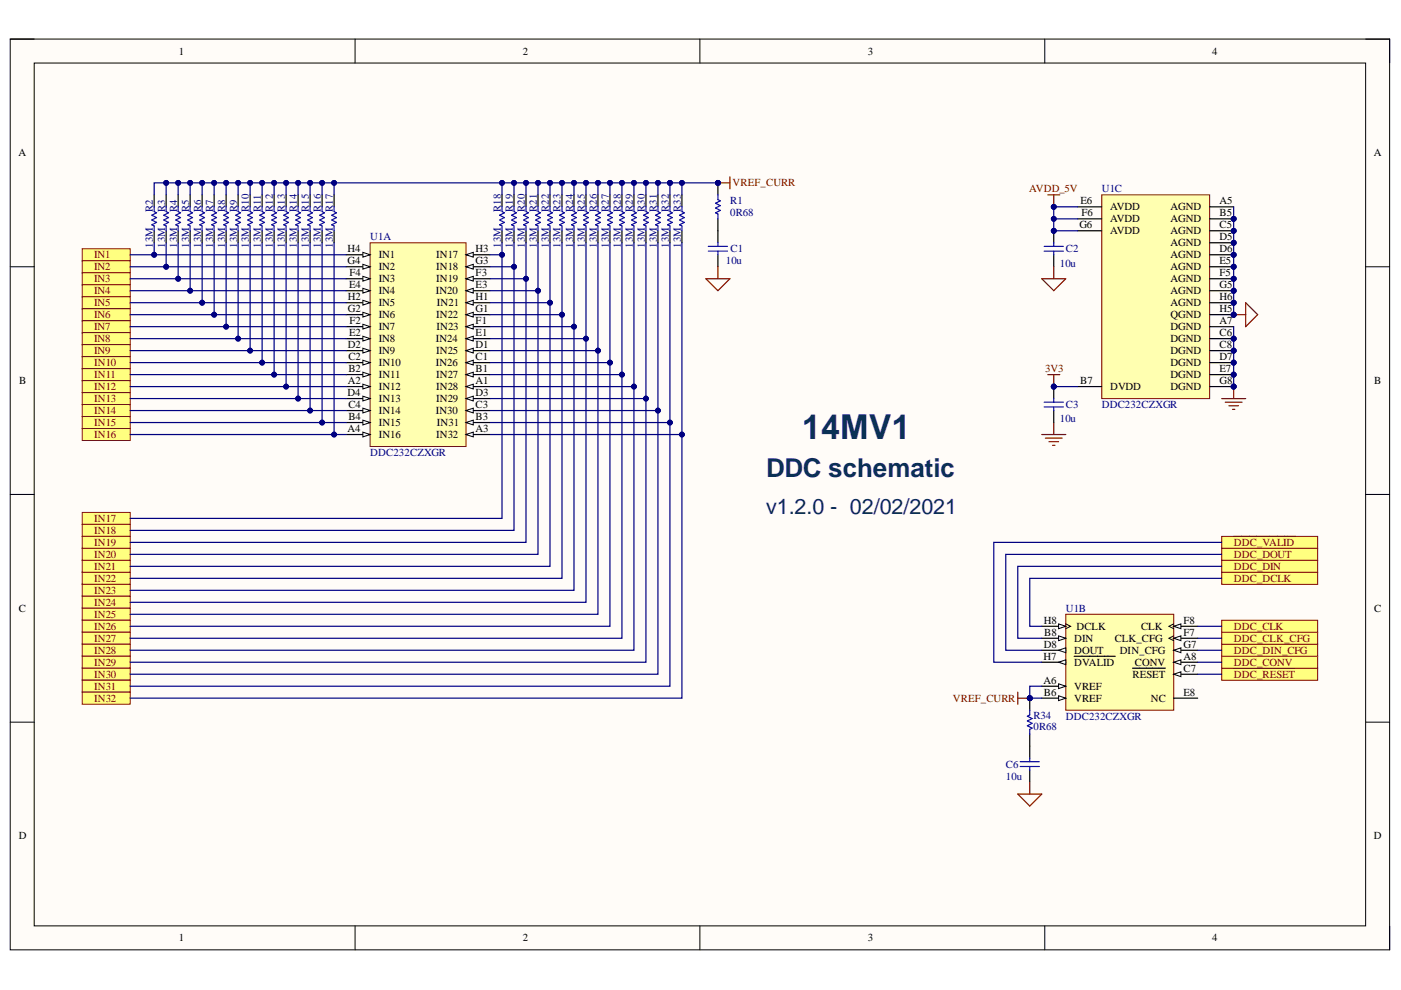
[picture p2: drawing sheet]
<svg xmlns="http://www.w3.org/2000/svg" width="297mm" height="210mm" viewBox="0 0 297 210" stroke-linecap="round" stroke-linejoin="round" font-family="sans-serif">
<defs><g id="words">
<text font-size="7.3" fill="#073763" x="170.1" y="93.1">14MV1</text>
<text font-size="5.5" fill="#073763" x="162.4" y="101.1">DDC schematic</text>
<text font-size="4.6" fill="#073763" x="162.4" y="108.9">v1.2.0 - 02/02/2021</text>
<g font-size="2.3">
<text x="37.9" y="11.6">1</text>
<text x="110.8" y="11.6">2</text>
<text x="184" y="11.6">3</text>
<text x="257" y="11.6">4</text>
<text x="3.9" y="33.1">A</text>
<text x="291.3" y="33.1">A</text>
<text x="229.1" y="43.3">E6</text>
<text x="229.3" y="45.8">F6</text>
<text x="235.4" y="47.1">AVDD</text>
<text x="235.4" y="44.6">AVDD</text>
<text x="248.1" y="47.1">AGND</text>
<text x="248.1" y="44.6">AGND</text>
<text x="258.5" y="45.8">B5</text>
<text x="258.5" y="43.3">A5</text>
<text x="73.7" y="53.5">H4</text>
<text x="100.8" y="53.5">H3</text>
<text x="228.9" y="48.4">G6</text>
<text x="235.4" y="49.7">AVDD</text>
<text x="248.1" y="49.7">AGND</text>
<text x="248.1" y="52.3">AGND</text>
<text x="258.5" y="48.4">C5</text>
<text x="258.5" y="51">D5</text>
<text x="258.5" y="53.5">D6</text>
<text x="73.7" y="56.1">G4</text>
<text x="74.1" y="58.6">F4</text>
<text x="80.3" y="54.8">IN1</text>
<text x="80.3" y="57.3">IN2</text>
<text x="80.3" y="59.9">IN3</text>
<text x="92.5" y="54.8">IN17</text>
<text x="92.5" y="57.3">IN18</text>
<text x="92.5" y="59.9">IN19</text>
<text x="100.8" y="56.1">G3</text>
<text x="100.8" y="58.6">F3</text>
<text x="248.1" y="54.8">AGND</text>
<text x="248.1" y="59.9">AGND</text>
<text x="248.1" y="57.3">AGND</text>
<text x="258.5" y="58.6">F5</text>
<text x="258.5" y="56.1">E5</text>
<text x="73.8" y="63.7">H2</text>
<text x="74" y="61.1">E4</text>
<text x="80.3" y="62.4">IN4</text>
<text x="80.3" y="64.9">IN5</text>
<text x="92.4" y="62.4">IN20</text>
<text x="92.6" y="64.9">IN21</text>
<text x="100.8" y="61.1">E3</text>
<text x="100.8" y="63.7">H1</text>
<text x="248.1" y="62.4">AGND</text>
<text x="248.1" y="64.9">AGND</text>
<text x="258.5" y="61.1">G5</text>
<text x="258.5" y="63.7">H6</text>
<text x="73.8" y="66.2">G2</text>
<text x="74" y="71.3">E2</text>
<text x="74.1" y="68.7">F2</text>
<text x="80.3" y="67.5">IN6</text>
<text x="80.3" y="70">IN7</text>
<text x="92.5" y="67.5">IN22</text>
<text x="92.6" y="70">IN23</text>
<text x="100.8" y="66.2">G1</text>
<text x="100.8" y="68.7">F1</text>
<text x="100.8" y="71.3">E1</text>
<text x="248.1" y="70">DGND</text>
<text x="248.1" y="67.5">QGND</text>
<text x="258.5" y="71.3">C6</text>
<text x="258.5" y="68.7">A7</text>
<text x="258.5" y="66.2">H5</text>
<text x="73.8" y="73.8">D2</text>
<text x="73.9" y="76.3">C2</text>
<text x="80.3" y="72.5">IN8</text>
<text x="80.3" y="75.1">IN9</text>
<text x="80.3" y="77.6">IN10</text>
<text x="92.4" y="72.5">IN24</text>
<text x="92.4" y="77.6">IN26</text>
<text x="92.5" y="75.1">IN25</text>
<text x="100.8" y="73.8">D1</text>
<text x="100.8" y="76.3">C1</text>
<text x="248.1" y="72.5">DGND</text>
<text x="248.1" y="75.1">DGND</text>
<text x="248.1" y="77.6">DGND</text>
<text x="258.5" y="73.8">C8</text>
<text x="258.5" y="76.3">D7</text>
<text x="4.1" y="81.4">B</text>
<text x="73.7" y="84">D4</text>
<text x="73.8" y="81.4">A2</text>
<text x="73.9" y="78.9">B2</text>
<text x="80.3" y="80.1">IN11</text>
<text x="80.3" y="82.7">IN12</text>
<text x="92.5" y="80.1">IN27</text>
<text x="92.5" y="82.7">IN28</text>
<text x="100.8" y="78.9">B1</text>
<text x="100.8" y="81.4">A1</text>
<text x="100.8" y="84">D3</text>
<text x="229" y="81.4">B7</text>
<text x="235.4" y="82.7">DVDD</text>
<text x="248.1" y="82.7">DGND</text>
<text x="248.1" y="80.1">DGND</text>
<text x="258.5" y="81.4">G8</text>
<text x="258.5" y="78.9">E7</text>
<text x="291.4" y="81.4">B</text>
<text x="73.9" y="86.5">C4</text>
<text x="73.9" y="89">B4</text>
<text x="80.3" y="85.2">IN13</text>
<text x="80.3" y="87.8">IN14</text>
<text x="92.4" y="87.8">IN30</text>
<text x="92.5" y="85.2">IN29</text>
<text x="100.8" y="86.5">C3</text>
<text x="100.8" y="89">B3</text>
<text x="73.7" y="91.6">A4</text>
<text x="80.3" y="90.3">IN15</text>
<text x="80.3" y="92.9">IN16</text>
<text x="92.5" y="92.9">IN32</text>
<text x="92.6" y="90.3">IN31</text>
<text x="100.8" y="91.6">A3</text>
<text x="4" y="129.7">C</text>
<text x="291.4" y="129.7">C</text>
<text x="221.3" y="132.2">H8</text>
<text x="221.3" y="137.4">D8</text>
<text x="221.4" y="134.8">B8</text>
<text x="227.8" y="136.1">DIN</text>
<text x="228.3" y="133.5">DCLK</text>
<text x="236.4" y="136.1">CLK_CFG</text>
<text x="242" y="133.5">CLK</text>
<text x="250.9" y="132.2">F8</text>
<text x="250.9" y="134.8">F7</text>
<text x="250.9" y="137.4">G7</text>
<text x="221.2" y="139.9">H7</text>
<text x="227.8" y="138.6">DOUT</text>
<text x="227.8" y="141.2">DVALID</text>
<text x="237.4" y="138.6">DIN_CFG</text>
<text x="240.1" y="143.7">RESET</text>
<text x="240.6" y="141.2">CONV</text>
<text x="250.9" y="139.9">A8</text>
<text x="250.9" y="142.4">C7</text>
<text x="221.2" y="145">A6</text>
<text x="221.3" y="147.5">B6</text>
<text x="227.8" y="148.8">VREF</text>
<text x="227.8" y="146.3">VREF</text>
<text x="244" y="148.8">NC</text>
<text x="250.9" y="147.5">E8</text>
<text x="4" y="178">D</text>
<text x="291.3" y="178">D</text>
<text x="37.9" y="199.6">1</text>
<text x="110.8" y="199.6">2</text>
<text x="184" y="199.6">3</text>
<text x="257" y="199.6">4</text>
</g>
<g font-size="2.3" fill="#800000">
<text x="155.3" y="39.5">VREF_CURR</text>
<text x="218.2" y="40.8">AVDD_5V</text>
<text x="20" y="54.8">IN1</text>
<text x="20" y="57.3">IN2</text>
<text x="20" y="59.9">IN3</text>
<text x="20" y="62.4">IN4</text>
<text x="20" y="64.9">IN5</text>
<text x="20" y="67.5">IN6</text>
<text x="20" y="70">IN7</text>
<text x="20" y="72.5">IN8</text>
<text x="20" y="75.1">IN9</text>
<text x="20" y="77.6">IN10</text>
<text x="20" y="80.1">IN11</text>
<text x="20" y="82.7">IN12</text>
<text x="221.6" y="78.9">3V3</text>
<text x="20" y="85.2">IN13</text>
<text x="20" y="87.8">IN14</text>
<text x="20" y="90.3">IN15</text>
<text x="20" y="92.9">IN16</text>
<text x="20" y="110.7">IN17</text>
<text x="20" y="113.2">IN18</text>
<text x="20" y="115.7">IN19</text>
<text x="20" y="118.3">IN20</text>
<text x="261.6" y="115.7">DDC_VALID</text>
<text x="261.6" y="118.3">DDC_DOUT</text>
<text x="20" y="120.8">IN21</text>
<text x="20" y="123.3">IN22</text>
<text x="20" y="125.9">IN23</text>
<text x="261.6" y="120.8">DDC_DIN</text>
<text x="261.6" y="123.3">DDC_DCLK</text>
<text x="20" y="128.4">IN24</text>
<text x="20" y="131">IN25</text>
<text x="20" y="133.5">IN26</text>
<text x="20" y="136.1">IN27</text>
<text x="261.6" y="136.1">DDC_CLK_CFG</text>
<text x="261.6" y="133.5">DDC_CLK</text>
<text x="20" y="138.6">IN28</text>
<text x="20" y="141.2">IN29</text>
<text x="20" y="143.7">IN30</text>
<text x="261.6" y="143.7">DDC_RESET</text>
<text x="261.6" y="141.2">DDC_CONV</text>
<text x="261.6" y="138.6">DDC_DIN_CFG</text>
<text x="20" y="146.3">IN31</text>
<text x="20" y="148.8">IN32</text>
<text x="202" y="148.8">VREF_CURR</text>
</g>
<g font-size="2.3" fill="#000080">
<text x="233.6" y="40.8">U1C</text>
<text x="32.4" y="44.9" transform="rotate(-90 32.4 44.9)">R2</text>
<text x="35" y="44.9" transform="rotate(-90 35 44.9)">R3</text>
<text x="37.6" y="44.9" transform="rotate(-90 37.6 44.9)">R4</text>
<text x="40.1" y="44.9" transform="rotate(-90 40.1 44.9)">R5</text>
<text x="42.6" y="44.9" transform="rotate(-90 42.6 44.9)">R6</text>
<text x="45.2" y="44.9" transform="rotate(-90 45.2 44.9)">R7</text>
<text x="47.7" y="44.9" transform="rotate(-90 47.7 44.9)">R8</text>
<text x="50.3" y="44.9" transform="rotate(-90 50.3 44.9)">R9</text>
<text x="52.8" y="44.9" transform="rotate(-90 52.8 44.9)">R10</text>
<text x="55.3" y="44.9" transform="rotate(-90 55.3 44.9)">R11</text>
<text x="57.9" y="44.9" transform="rotate(-90 57.9 44.9)">R12</text>
<text x="60.4" y="44.9" transform="rotate(-90 60.4 44.9)">R13</text>
<text x="62.9" y="44.9" transform="rotate(-90 62.9 44.9)">R14</text>
<text x="65.5" y="44.9" transform="rotate(-90 65.5 44.9)">R15</text>
<text x="68" y="44.9" transform="rotate(-90 68 44.9)">R16</text>
<text x="70.6" y="44.9" transform="rotate(-90 70.6 44.9)">R17</text>
<text x="106.2" y="44.9" transform="rotate(-90 106.2 44.9)">R18</text>
<text x="108.7" y="44.9" transform="rotate(-90 108.7 44.9)">R19</text>
<text x="111.3" y="44.9" transform="rotate(-90 111.3 44.9)">R20</text>
<text x="113.8" y="44.9" transform="rotate(-90 113.8 44.9)">R21</text>
<text x="116.3" y="44.9" transform="rotate(-90 116.3 44.9)">R22</text>
<text x="118.9" y="44.9" transform="rotate(-90 118.9 44.9)">R23</text>
<text x="121.5" y="44.9" transform="rotate(-90 121.5 44.9)">R24</text>
<text x="124" y="44.9" transform="rotate(-90 124 44.9)">R25</text>
<text x="126.6" y="44.9" transform="rotate(-90 126.6 44.9)">R26</text>
<text x="129.1" y="44.9" transform="rotate(-90 129.1 44.9)">R27</text>
<text x="131.6" y="44.9" transform="rotate(-90 131.6 44.9)">R28</text>
<text x="134.2" y="44.9" transform="rotate(-90 134.2 44.9)">R29</text>
<text x="136.7" y="44.9" transform="rotate(-90 136.7 44.9)">R30</text>
<text x="139.3" y="44.9" transform="rotate(-90 139.3 44.9)">R31</text>
<text x="141.8" y="44.9" transform="rotate(-90 141.8 44.9)">R32</text>
<text x="144.3" y="44.9" transform="rotate(-90 144.3 44.9)">R33</text>
<text x="154.8" y="43.3">R1</text>
<text x="154.8" y="45.8">0R68</text>
<text x="32.4" y="52.5" transform="rotate(-90 32.4 52.5)">13M</text>
<text x="35" y="52.5" transform="rotate(-90 35 52.5)">13M</text>
<text x="37.6" y="52.5" transform="rotate(-90 37.6 52.5)">13M</text>
<text x="40.1" y="52.5" transform="rotate(-90 40.1 52.5)">13M</text>
<text x="42.6" y="52.5" transform="rotate(-90 42.6 52.5)">13M</text>
<text x="45.2" y="52.5" transform="rotate(-90 45.2 52.5)">13M</text>
<text x="47.7" y="52.5" transform="rotate(-90 47.7 52.5)">13M</text>
<text x="50.3" y="52.5" transform="rotate(-90 50.3 52.5)">13M</text>
<text x="52.8" y="52.5" transform="rotate(-90 52.8 52.5)">13M</text>
<text x="55.3" y="52.5" transform="rotate(-90 55.3 52.5)">13M</text>
<text x="57.9" y="52.5" transform="rotate(-90 57.9 52.5)">13M</text>
<text x="60.4" y="52.5" transform="rotate(-90 60.4 52.5)">13M</text>
<text x="62.9" y="52.5" transform="rotate(-90 62.9 52.5)">13M</text>
<text x="65.5" y="52.5" transform="rotate(-90 65.5 52.5)">13M</text>
<text x="68" y="52.5" transform="rotate(-90 68 52.5)">13M</text>
<text x="70.6" y="52.5" transform="rotate(-90 70.6 52.5)">13M</text>
<text x="78.5" y="51">U1A</text>
<text x="106.2" y="52.5" transform="rotate(-90 106.2 52.5)">13M</text>
<text x="108.7" y="52.5" transform="rotate(-90 108.7 52.5)">13M</text>
<text x="111.3" y="52.5" transform="rotate(-90 111.3 52.5)">13M</text>
<text x="113.8" y="52.5" transform="rotate(-90 113.8 52.5)">13M</text>
<text x="116.3" y="52.5" transform="rotate(-90 116.3 52.5)">13M</text>
<text x="118.9" y="52.5" transform="rotate(-90 118.9 52.5)">13M</text>
<text x="121.5" y="52.5" transform="rotate(-90 121.5 52.5)">13M</text>
<text x="124" y="52.5" transform="rotate(-90 124 52.5)">13M</text>
<text x="126.6" y="52.5" transform="rotate(-90 126.6 52.5)">13M</text>
<text x="129.1" y="52.5" transform="rotate(-90 129.1 52.5)">13M</text>
<text x="131.6" y="52.5" transform="rotate(-90 131.6 52.5)">13M</text>
<text x="134.2" y="52.5" transform="rotate(-90 134.2 52.5)">13M</text>
<text x="136.7" y="52.5" transform="rotate(-90 136.7 52.5)">13M</text>
<text x="139.3" y="52.5" transform="rotate(-90 139.3 52.5)">13M</text>
<text x="141.8" y="52.5" transform="rotate(-90 141.8 52.5)">13M</text>
<text x="144.3" y="52.5" transform="rotate(-90 144.3 52.5)">13M</text>
<text x="154.9" y="53.5">C1</text>
<text x="226" y="53.5">C2</text>
<text x="153.9" y="56.1">10u</text>
<text x="224.7" y="56.6">10u</text>
<text x="224.7" y="89.5">10u</text>
<text x="226" y="86.5">C3</text>
<text x="233.6" y="86.5">DDC232CZXGR</text>
<text x="78.5" y="96.7">DDC232CZXGR</text>
<text x="226" y="129.7">U1B</text>
<text x="219.1" y="152.3">R34</text>
<text x="219.1" y="154.9">0R68</text>
<text x="226" y="152.6">DDC232CZXGR</text>
<text x="213.3" y="162.7">C6</text>
<text x="213.3" y="165.3">10u</text>
</g>
</g></defs>
<path d="M2.2 8.3h292.4v193.1h-292.4z" fill-rule="evenodd" fill="#fffcf8"/>
<path d="M2.2 8.3h292.4v193.1h-292.4z" fill="none" stroke="#000" stroke-width=".21"/>
<path d="M7.3 13.4h282.2v182.9h-282.2z" fill-rule="evenodd" fill="#fffcf8"/>
<g fill="none" stroke="#000" stroke-width=".21">
<path d="M2.2 8.3h5.1M7.3 13.4h282.2v182.9h-282.2zM75.3 8.3v5.1M148.4 8.3v5.1M221.5 8.3v5.1M289.5 8.3h5.1v5.1M2.2 56.6h5.1M289.5 56.6h5.1M2.2 104.8h5.1M289.5 104.8h5.1M2.2 153.1h5.1M289.5 153.1h5.1"/>
<path d="M75.3 196.3v5.1M148.4 196.3v5.1M221.5 196.3v5.1M294.6 196.3v5.1"/>
</g>
<path d="M78.5 51.5h20.3v43.2h-20.3z" fill-rule="evenodd" fill="#ffffb0"/>
<path d="M78.5 51.5h20.3v43.2h-20.3z" fill="none" stroke="#800000" stroke-width=".21"/>
<path d="M73.4 54h5.1" fill="none" stroke="#000" stroke-width=".25"/>
<path d="M76.9 53.5l1.6 .5-1.6 .5z" fill="#f8fcff"/>
<path d="M76.9 53.5l1.6 .5-1.6 .5z" fill="none" stroke="#000" stroke-width=".21"/>
<path d="M73.4 56.6h5.1" fill="none" stroke="#000" stroke-width=".25"/>
<path d="M76.9 56l1.6 .6-1.6 .5z" fill="#f8fcff"/>
<path d="M76.9 56l1.6 .6-1.6 .5z" fill="none" stroke="#000" stroke-width=".21"/>
<path d="M73.4 59.1h5.1" fill="none" stroke="#000" stroke-width=".25"/>
<path d="M76.9 58.6l1.6 .5-1.6 .5z" fill="#f8fcff"/>
<path d="M76.9 58.6l1.6 .5-1.6 .5z" fill="none" stroke="#000" stroke-width=".21"/>
<path d="M73.4 61.6h5.1" fill="none" stroke="#000" stroke-width=".25"/>
<path d="M76.9 61.1l1.6 .5-1.6 .5z" fill="#f8fcff"/>
<path d="M76.9 61.1l1.6 .5-1.6 .5z" fill="none" stroke="#000" stroke-width=".21"/>
<path d="M73.4 64.2h5.1" fill="none" stroke="#000" stroke-width=".25"/>
<path d="M76.9 63.7l1.6 .5-1.6 .5z" fill="#f8fcff"/>
<path d="M76.9 63.7l1.6 .5-1.6 .5z" fill="none" stroke="#000" stroke-width=".21"/>
<path d="M73.4 66.7h5.1" fill="none" stroke="#000" stroke-width=".25"/>
<path d="M76.9 66.2l1.6 .5-1.6 .5z" fill="#f8fcff"/>
<path d="M76.9 66.2l1.6 .5-1.6 .5z" fill="none" stroke="#000" stroke-width=".21"/>
<path d="M73.4 69.3h5.1" fill="none" stroke="#000" stroke-width=".25"/>
<path d="M76.9 68.8l1.6 .5-1.6 .5z" fill="#f8fcff"/>
<path d="M76.9 68.8l1.6 .5-1.6 .5z" fill="none" stroke="#000" stroke-width=".21"/>
<path d="M73.4 71.8h5.1" fill="none" stroke="#000" stroke-width=".25"/>
<path d="M76.9 71.3l1.6 .5-1.6 .5z" fill="#f8fcff"/>
<path d="M76.9 71.3l1.6 .5-1.6 .5z" fill="none" stroke="#000" stroke-width=".21"/>
<path d="M73.4 74.3h5.1" fill="none" stroke="#000" stroke-width=".25"/>
<path d="M76.9 73.8l1.6 .5-1.6 .5z" fill="#f8fcff"/>
<path d="M76.9 73.8l1.6 .5-1.6 .5z" fill="none" stroke="#000" stroke-width=".21"/>
<path d="M73.4 76.9h5.1" fill="none" stroke="#000" stroke-width=".25"/>
<path d="M76.9 76.4l1.6 .5-1.6 .5z" fill="#f8fcff"/>
<path d="M76.9 76.4l1.6 .5-1.6 .5z" fill="none" stroke="#000" stroke-width=".21"/>
<path d="M73.4 79.4h5.1" fill="none" stroke="#000" stroke-width=".25"/>
<path d="M76.9 78.9l1.6 .5-1.6 .5z" fill="#f8fcff"/>
<path d="M76.9 78.9l1.6 .5-1.6 .5z" fill="none" stroke="#000" stroke-width=".21"/>
<path d="M73.4 82h5.1" fill="none" stroke="#000" stroke-width=".25"/>
<path d="M76.9 81.5l1.6 .5-1.6 .5z" fill="#f8fcff"/>
<path d="M76.9 81.5l1.6 .5-1.6 .5z" fill="none" stroke="#000" stroke-width=".21"/>
<path d="M73.4 84.5h5.1" fill="none" stroke="#000" stroke-width=".25"/>
<path d="M76.9 84l1.6 .5-1.6 .5z" fill="#f8fcff"/>
<path d="M76.9 84l1.6 .5-1.6 .5z" fill="none" stroke="#000" stroke-width=".21"/>
<path d="M73.4 87h5.1" fill="none" stroke="#000" stroke-width=".25"/>
<path d="M76.9 86.5l1.6 .5-1.6 .6z" fill="#f8fcff"/>
<path d="M76.9 86.5l1.6 .5-1.6 .6z" fill="none" stroke="#000" stroke-width=".21"/>
<path d="M73.4 89.6h5.1" fill="none" stroke="#000" stroke-width=".25"/>
<path d="M76.9 89.1l1.6 .5-1.6 .5z" fill="#f8fcff"/>
<path d="M76.9 89.1l1.6 .5-1.6 .5z" fill="none" stroke="#000" stroke-width=".21"/>
<path d="M73.4 92.1h5.1" fill="none" stroke="#000" stroke-width=".25"/>
<path d="M76.9 91.6l1.6 .5-1.6 .5z" fill="#f8fcff"/>
<path d="M76.9 91.6l1.6 .5-1.6 .5z" fill="none" stroke="#000" stroke-width=".21"/>
<path d="M98.8 54h5.1" fill="none" stroke="#000" stroke-width=".25"/>
<path d="M98.8 54l1.5-.5v1z" fill="#f8fcff"/>
<path d="M98.8 54l1.5-.5v1z" fill="none" stroke="#000" stroke-width=".21"/>
<path d="M98.8 56.6h5.1" fill="none" stroke="#000" stroke-width=".25"/>
<path d="M98.8 56.6l1.5-.6v1.1z" fill="#f8fcff"/>
<path d="M98.8 56.6l1.5-.6v1.1z" fill="none" stroke="#000" stroke-width=".21"/>
<path d="M98.8 59.1h5.1" fill="none" stroke="#000" stroke-width=".25"/>
<path d="M98.8 59.1l1.5-.5v1z" fill="#f8fcff"/>
<path d="M98.8 59.1l1.5-.5v1z" fill="none" stroke="#000" stroke-width=".21"/>
<path d="M98.8 61.6h5.1" fill="none" stroke="#000" stroke-width=".25"/>
<path d="M98.8 61.6l1.5-.5v1z" fill="#f8fcff"/>
<path d="M98.8 61.6l1.5-.5v1z" fill="none" stroke="#000" stroke-width=".21"/>
<path d="M98.8 64.2h5.1" fill="none" stroke="#000" stroke-width=".25"/>
<path d="M98.8 64.2l1.5-.5v1z" fill="#f8fcff"/>
<path d="M98.8 64.2l1.5-.5v1z" fill="none" stroke="#000" stroke-width=".21"/>
<path d="M98.8 66.7h5.1" fill="none" stroke="#000" stroke-width=".25"/>
<path d="M98.8 66.7l1.5-.5v1z" fill="#f8fcff"/>
<path d="M98.8 66.7l1.5-.5v1z" fill="none" stroke="#000" stroke-width=".21"/>
<path d="M98.8 69.3h5.1" fill="none" stroke="#000" stroke-width=".25"/>
<path d="M98.8 69.3l1.5-.5v1z" fill="#f8fcff"/>
<path d="M98.8 69.3l1.5-.5v1z" fill="none" stroke="#000" stroke-width=".21"/>
<path d="M98.8 71.8h5.1" fill="none" stroke="#000" stroke-width=".25"/>
<path d="M98.8 71.8l1.5-.5v1z" fill="#f8fcff"/>
<path d="M98.8 71.8l1.5-.5v1z" fill="none" stroke="#000" stroke-width=".21"/>
<path d="M98.8 74.3h5.1" fill="none" stroke="#000" stroke-width=".25"/>
<path d="M98.8 74.3l1.5-.5v1z" fill="#f8fcff"/>
<path d="M98.8 74.3l1.5-.5v1z" fill="none" stroke="#000" stroke-width=".21"/>
<path d="M98.8 76.9h5.1" fill="none" stroke="#000" stroke-width=".25"/>
<path d="M98.8 76.9l1.5-.5v1z" fill="#f8fcff"/>
<path d="M98.8 76.9l1.5-.5v1z" fill="none" stroke="#000" stroke-width=".21"/>
<path d="M98.8 79.4h5.1" fill="none" stroke="#000" stroke-width=".25"/>
<path d="M98.8 79.4l1.5-.5v1z" fill="#f8fcff"/>
<path d="M98.8 79.4l1.5-.5v1z" fill="none" stroke="#000" stroke-width=".21"/>
<path d="M98.8 82h5.1" fill="none" stroke="#000" stroke-width=".25"/>
<path d="M98.8 82l1.5-.5v1z" fill="#f8fcff"/>
<path d="M98.8 82l1.5-.5v1z" fill="none" stroke="#000" stroke-width=".21"/>
<path d="M98.8 84.5h5.1" fill="none" stroke="#000" stroke-width=".25"/>
<path d="M98.8 84.5l1.5-.5v1z" fill="#f8fcff"/>
<path d="M98.8 84.5l1.5-.5v1z" fill="none" stroke="#000" stroke-width=".21"/>
<path d="M98.8 87h5.1" fill="none" stroke="#000" stroke-width=".25"/>
<path d="M98.8 87l1.5-.5v1.1z" fill="#f8fcff"/>
<path d="M98.8 87l1.5-.5v1.1z" fill="none" stroke="#000" stroke-width=".21"/>
<path d="M98.8 89.6h5.1" fill="none" stroke="#000" stroke-width=".25"/>
<path d="M98.8 89.6l1.5-.5v1z" fill="#f8fcff"/>
<path d="M98.8 89.6l1.5-.5v1z" fill="none" stroke="#000" stroke-width=".21"/>
<path d="M98.8 92.1h5.1" fill="none" stroke="#000" stroke-width=".25"/>
<path d="M98.8 92.1l1.5-.5v1z" fill="#f8fcff"/>
<path d="M98.8 92.1l1.5-.5v1z" fill="none" stroke="#000" stroke-width=".21"/>
<path d="M226 130.2h22.8v20.4h-22.8z" fill-rule="evenodd" fill="#ffffb0"/>
<path d="M226 130.2h22.8v20.4h-22.8z" fill="none" stroke="#800000" stroke-width=".21"/>
<path d="M248.8 132.8h5.1" fill="none" stroke="#000" stroke-width=".25"/>
<path d="M248.8 132.8l1.6-.5v1z" fill="#f8fcff"/>
<path d="M248.8 132.8l1.6-.5v1zM248.8 132.3l-1 .5 1 .5" fill="none" stroke="#000" stroke-width=".21"/>
<path d="M248.8 135.3h5.1" fill="none" stroke="#000" stroke-width=".25"/>
<path d="M248.8 135.3l1.6-.5v1z" fill="#f8fcff"/>
<path d="M248.8 135.3l1.6-.5v1zM248.8 134.8l-1 .5 1 .5" fill="none" stroke="#000" stroke-width=".21"/>
<path d="M248.8 140.4h5.1" fill="none" stroke="#000" stroke-width=".25"/>
<path d="M248.8 140.4l1.6-.5v1z" fill="#f8fcff"/>
<path d="M248.8 140.4l1.6-.5v1z" fill="none" stroke="#000" stroke-width=".21"/>
<path d="M248.8 137.9h5.1" fill="none" stroke="#000" stroke-width=".25"/>
<path d="M248.8 137.9l1.6-.5v1z" fill="#f8fcff"/>
<path d="M248.8 137.9l1.6-.5v1z" fill="none" stroke="#000" stroke-width=".21"/>
<path d="M248.8 143h5.1" fill="none" stroke="#000" stroke-width=".25"/>
<path d="M248.8 143l1.6-.6v1.1z" fill="#f8fcff"/>
<path d="M248.8 143l1.6-.6v1.1z" fill="none" stroke="#000" stroke-width=".21"/>
<path d="M220.9 132.8h5.1M240.1 141.7h7" fill="none" stroke="#000" stroke-width=".25"/>
<path d="M224.4 132.3l1.6 .5-1.6 .5z" fill="#f8fcff"/>
<path d="M224.4 132.3l1.6 .5-1.6 .5zM226 132.3l1 .5-1 .5" fill="none" stroke="#000" stroke-width=".21"/>
<path d="M220.9 135.3h5.1" fill="none" stroke="#000" stroke-width=".25"/>
<path d="M224.4 134.8l1.6 .5-1.6 .5z" fill="#f8fcff"/>
<path d="M224.4 134.8l1.6 .5-1.6 .5z" fill="none" stroke="#000" stroke-width=".21"/>
<path d="M220.9 137.9h5.1" fill="none" stroke="#000" stroke-width=".25"/>
<path d="M224.4 137.9l1.6-.5v1z" fill="#f8fcff"/>
<path d="M224.4 137.9l1.6-.5v1z" fill="none" stroke="#000" stroke-width=".21"/>
<path d="M220.9 140.4h5.1" fill="none" stroke="#000" stroke-width=".25"/>
<path d="M224.4 140.4l1.6-.5v1z" fill="#f8fcff"/>
<path d="M224.4 140.4l1.6-.5v1z" fill="none" stroke="#000" stroke-width=".21"/>
<path d="M227.7 139.1h8.8M220.9 148h5.1" fill="none" stroke="#000" stroke-width=".25"/>
<path d="M224.4 147.5l1.6 .5-1.6 .5z" fill="#f8fcff"/>
<path d="M224.4 147.5l1.6 .5-1.6 .5z" fill="none" stroke="#000" stroke-width=".21"/>
<path d="M220.9 145.5h5.1" fill="none" stroke="#000" stroke-width=".25"/>
<path d="M224.4 145l1.6 .5-1.6 .5z" fill="#f8fcff"/>
<path d="M224.4 145l1.6 .5-1.6 .5z" fill="none" stroke="#000" stroke-width=".21"/>
<path d="M248.8 148h5.1" fill="none" stroke="#000" stroke-width=".25"/>
<circle cx="261.6" cy="46.4" r=".51" fill="#000080"/>
<circle cx="261.6" cy="46.4" r=".51" fill="none" stroke="#000080" stroke-width=".21"/>
<circle cx="261.6" cy="48.9" r=".51" fill="#000080"/>
<circle cx="261.6" cy="48.9" r=".51" fill="none" stroke="#000080" stroke-width=".21"/>
<circle cx="261.6" cy="51.5" r=".51" fill="#000080"/>
<circle cx="261.6" cy="51.5" r=".51" fill="none" stroke="#000080" stroke-width=".21"/>
<circle cx="261.6" cy="54" r=".51" fill="#000080"/>
<circle cx="261.6" cy="54" r=".51" fill="none" stroke="#000080" stroke-width=".21"/>
<circle cx="261.6" cy="59.1" r=".51" fill="#000080"/>
<circle cx="261.6" cy="59.1" r=".51" fill="none" stroke="#000080" stroke-width=".21"/>
<circle cx="261.6" cy="61.6" r=".51" fill="#000080"/>
<circle cx="261.6" cy="61.6" r=".51" fill="none" stroke="#000080" stroke-width=".21"/>
<circle cx="261.6" cy="64.2" r=".51" fill="#000080"/>
<circle cx="261.6" cy="64.2" r=".51" fill="none" stroke="#000080" stroke-width=".21"/>
<circle cx="261.6" cy="56.6" r=".51" fill="#000080"/>
<circle cx="261.6" cy="56.6" r=".51" fill="none" stroke="#000080" stroke-width=".21"/>
<circle cx="261.6" cy="71.8" r=".51" fill="#000080"/>
<circle cx="261.6" cy="71.8" r=".51" fill="none" stroke="#000080" stroke-width=".21"/>
<circle cx="261.6" cy="74.3" r=".51" fill="#000080"/>
<circle cx="261.6" cy="74.3" r=".51" fill="none" stroke="#000080" stroke-width=".21"/>
<circle cx="261.6" cy="76.9" r=".51" fill="#000080"/>
<circle cx="261.6" cy="76.9" r=".51" fill="none" stroke="#000080" stroke-width=".21"/>
<circle cx="261.6" cy="82" r=".51" fill="#000080"/>
<circle cx="261.6" cy="82" r=".51" fill="none" stroke="#000080" stroke-width=".21"/>
<circle cx="261.6" cy="79.4" r=".51" fill="#000080"/>
<circle cx="261.6" cy="79.4" r=".51" fill="none" stroke="#000080" stroke-width=".21"/>
<circle cx="261.6" cy="66.7" r=".51" fill="#000080"/>
<circle cx="261.6" cy="66.7" r=".51" fill="none" stroke="#000080" stroke-width=".21"/>
<path d="M233.6 41.3h22.9v43.2h-22.9z" fill-rule="evenodd" fill="#ffffb0"/>
<path d="M233.6 41.3h22.9v43.2h-22.9z" fill="none" stroke="#800000" stroke-width=".21"/>
<path d="M256.5 46.4h5.1" fill="none" stroke="#000" stroke-width=".25"/>
<circle cx="261.6" cy="46.4" r=".51" fill="#000080"/>
<circle cx="261.6" cy="46.4" r=".51" fill="none" stroke="#000080" stroke-width=".21"/>
<path d="M256.5 48.9h5.1" fill="none" stroke="#000" stroke-width=".25"/>
<circle cx="261.6" cy="48.9" r=".51" fill="#000080"/>
<circle cx="261.6" cy="48.9" r=".51" fill="none" stroke="#000080" stroke-width=".21"/>
<path d="M256.5 51.5h5.1" fill="none" stroke="#000" stroke-width=".25"/>
<circle cx="261.6" cy="51.5" r=".51" fill="#000080"/>
<circle cx="261.6" cy="51.5" r=".51" fill="none" stroke="#000080" stroke-width=".21"/>
<path d="M256.5 54h5.1" fill="none" stroke="#000" stroke-width=".25"/>
<circle cx="261.6" cy="54" r=".51" fill="#000080"/>
<circle cx="261.6" cy="54" r=".51" fill="none" stroke="#000080" stroke-width=".21"/>
<path d="M256.5 43.9h5.1M256.5 59.1h5.1" fill="none" stroke="#000" stroke-width=".25"/>
<circle cx="261.6" cy="59.1" r=".51" fill="#000080"/>
<circle cx="261.6" cy="59.1" r=".51" fill="none" stroke="#000080" stroke-width=".21"/>
<path d="M256.5 61.6h5.1" fill="none" stroke="#000" stroke-width=".25"/>
<circle cx="261.6" cy="61.6" r=".51" fill="#000080"/>
<circle cx="261.6" cy="61.6" r=".51" fill="none" stroke="#000080" stroke-width=".21"/>
<path d="M256.5 64.2h5.1" fill="none" stroke="#000" stroke-width=".25"/>
<circle cx="261.6" cy="64.2" r=".51" fill="#000080"/>
<circle cx="261.6" cy="64.2" r=".51" fill="none" stroke="#000080" stroke-width=".21"/>
<path d="M256.5 56.6h5.1" fill="none" stroke="#000" stroke-width=".25"/>
<circle cx="261.6" cy="56.6" r=".51" fill="#000080"/>
<circle cx="261.6" cy="56.6" r=".51" fill="none" stroke="#000080" stroke-width=".21"/>
<path d="M228.5 46.4h5.1M228.5 48.9h5.1M228.5 43.9h5.1M256.5 71.8h5.1" fill="none" stroke="#000" stroke-width=".25"/>
<circle cx="261.6" cy="71.8" r=".51" fill="#000080"/>
<circle cx="261.6" cy="71.8" r=".51" fill="none" stroke="#000080" stroke-width=".21"/>
<path d="M256.5 74.3h5.1" fill="none" stroke="#000" stroke-width=".25"/>
<circle cx="261.6" cy="74.3" r=".51" fill="#000080"/>
<circle cx="261.6" cy="74.3" r=".51" fill="none" stroke="#000080" stroke-width=".21"/>
<path d="M256.5 76.9h5.1" fill="none" stroke="#000" stroke-width=".25"/>
<circle cx="261.6" cy="76.9" r=".51" fill="#000080"/>
<circle cx="261.6" cy="76.9" r=".51" fill="none" stroke="#000080" stroke-width=".21"/>
<path d="M256.5 69.3h5.1M256.5 82h5.1" fill="none" stroke="#000" stroke-width=".25"/>
<circle cx="261.6" cy="82" r=".51" fill="#000080"/>
<circle cx="261.6" cy="82" r=".51" fill="none" stroke="#000080" stroke-width=".21"/>
<path d="M256.5 79.4h5.1" fill="none" stroke="#000" stroke-width=".25"/>
<circle cx="261.6" cy="79.4" r=".51" fill="#000080"/>
<circle cx="261.6" cy="79.4" r=".51" fill="none" stroke="#000080" stroke-width=".21"/>
<path d="M256.5 66.7h5.1M228.5 82h5.1" fill="none" stroke="#000" stroke-width=".25"/>
<circle cx="261.6" cy="66.7" r=".51" fill="#000080"/>
<circle cx="261.6" cy="66.7" r=".51" fill="none" stroke="#000080" stroke-width=".21"/>
<g fill="none" stroke="#000" stroke-width=".25">
<path d="M40.3 41.3v2.6M40.3 48.9v2.6M42.9 41.3v2.6M42.9 48.9v2.6M45.4 41.3v2.6M45.4 48.9v2.6M47.9 41.3v2.6M47.9 48.9v2.6M50.5 41.3v2.6M50.5 48.9v2.6M53 41.3v2.6M53 48.9v2.6"/>
<path d="M55.6 41.3v2.6M55.6 48.9v2.6M58.1 41.3v2.6M58.1 48.9v2.6M60.7 41.3v2.6M60.7 48.9v2.6M63.2 41.3v2.6M63.2 48.9v2.6M65.7 41.3v2.6M65.7 48.9v2.6M68.3 41.3v2.6M68.3 48.9v2.6"/>
<path d="M70.8 41.3v2.6M70.8 48.9v2.6M106.4 41.3v2.6M106.4 48.9v2.6M109 41.3v2.6M109 48.9v2.6M111.5 41.3v2.6M111.5 48.9v2.6M114.1 41.3v2.6M114.1 48.9v2.6M116.6 41.3v2.6M116.6 48.9v2.6"/>
<path d="M119.2 41.3v2.6M119.2 48.9v2.6M121.7 41.3v2.6M121.7 48.9v2.6M124.2 41.3v2.6M124.2 48.9v2.6M126.8 41.3v2.6M126.8 48.9v2.6M129.3 41.3v2.6M129.3 48.9v2.6M131.9 41.3v2.6M131.9 48.9v2.6"/>
<path d="M134.4 41.3v2.6M134.4 48.9v2.6M137 41.3v2.6M137 48.9v2.6M139.5 41.3v2.6M139.5 48.9v2.6M142 41.3v2.6M142 48.9v2.6M144.6 41.3v2.6M144.6 48.9v2.6M152.2 48.9v2.6M152.2 54v2.6"/>
</g>
<g fill="none" stroke="#00f" stroke-width=".25">
<path d="M40.3 43.9v1l.5 .2-1 .5 1 .5-1 .5 1 .6-1 .5 .5 .2v1M42.9 43.9v1l.5 .2-1.1 .5 1.1 .5-1.1 .5 1.1 .6-1.1 .5 .6 .2v1M45.4 43.9v1l.5 .2-1 .5 1 .5-1 .5 1 .6-1 .5 .5 .2v1M47.9 43.9v1l.6 .2-1.1 .5 1.1 .5-1.1 .5 1.1 .6-1.1 .5 .5 .2v1M50.5 43.9v1l.5 .2-1 .5 1 .5-1 .5 1 .6-1 .5 .5 .2v1M53 43.9v1l.5 .2-1 .5 1 .5-1 .5 1 .6-1 .5 .5 .2v1M55.6 43.9v1l.5 .2-1 .5 1 .5-1 .5 1 .6-1 .5 .5 .2v1M58.1 43.9v1l.5 .2-1 .5 1 .5-1 .5 1 .6-1 .5 .5 .2v1M60.7 43.9v1l.5 .2-1 .5 1 .5-1 .5 1 .6-1 .5 .5 .2v1M63.2 43.9v1l.5 .2-1 .5 1 .5-1 .5 1 .6-1 .5 .5 .2v1M65.7 43.9v1l.6 .2-1.1 .5 1.1 .5-1.1 .5 1.1 .6-1.1 .5 .5 .2v1M68.3 43.9v1l.5 .2-1 .5 1 .5-1 .5 1 .6-1 .5 .5 .2v1"/>
<path d="M70.8 43.9v1l.5 .2-1 .5 1 .5-1 .5 1 .6-1 .5 .5 .2v1M106.4 43.9v1l.5 .2-1 .5 1 .5-1 .5 1 .6-1 .5 .5 .2v1M109 43.9v1l.5 .2-1 .5 1 .5-1 .5 1 .6-1 .5 .5 .2v1M111.5 43.9v1l.5 .2-1 .5 1 .5-1 .5 1 .6-1 .5 .5 .2v1M114.1 43.9v1l.5 .2-1 .5 1 .5-1 .5 1 .6-1 .5 .5 .2v1M116.6 43.9v1l.5 .2-1 .5 1 .5-1 .5 1 .6-1 .5 .5 .2v1M119.2 43.9v1l.5 .2-1.1 .5 1.1 .5-1.1 .5 1.1 .6-1.1 .5 .6 .2v1M121.7 43.9v1l.5 .2-1 .5 1 .5-1 .5 1 .6-1 .5 .5 .2v1M124.2 43.9v1l.5 .2-1 .5 1 .5-1 .5 1 .6-1 .5 .5 .2v1M126.8 43.9v1l.5 .2-1 .5 1 .5-1 .5 1 .6-1 .5 .5 .2v1M129.3 43.9v1l.5 .2-1 .5 1 .5-1 .5 1 .6-1 .5 .5 .2v1M131.9 43.9v1l.5 .2-1 .5 1 .5-1 .5 1 .6-1 .5 .5 .2v1"/>
<path d="M134.4 43.9v1l.5 .2-1 .5 1 .5-1 .5 1 .6-1 .5 .5 .2v1M137 43.9v1l.5 .2-1.1 .5 1.1 .5-1.1 .5 1.1 .6-1.1 .5 .6 .2v1M139.5 43.9v1l.5 .2-1 .5 1 .5-1 .5 1 .6-1 .5 .5 .2v1M142 43.9v1l.5 .2-1 .5 1 .5-1 .5 1 .6-1 .5 .5 .2v1M144.6 43.9v1l.5 .2-1 .5 1 .5-1 .5 1 .6-1 .5 .5 .2v1M150.2 53.3h4M150.2 52.2h4M152.2 51.5v.7M152.2 53.3v.7"/>
</g>
<path d="M149.7 59.1h5.1l-2.6 2.5zM152.2 56.6v2.5" fill="none" stroke="#800000" stroke-width=".25"/>
<circle cx="152.2" cy="38.8" r=".51" fill="#000080"/>
<circle cx="152.2" cy="38.8" r=".51" fill="none" stroke="#000080" stroke-width=".21"/>
<path d="M152.2 38.8v2.5" fill="none" stroke="#000" stroke-width=".25"/>
<circle cx="152.2" cy="38.8" r=".51" fill="#000080"/>
<circle cx="152.2" cy="38.8" r=".51" fill="none" stroke="#000080" stroke-width=".21"/>
<path d="M152.2 46.4v2.5" fill="none" stroke="#000" stroke-width=".25"/>
<path d="M152.2 41.3v1l.5 .3-1 .5 1 .5-1 .5 1 .5-1 .5 .5 .3v1" fill="none" stroke="#00f" stroke-width=".25"/>
<path d="M152.2 38.8h2.6M154.8 37.5v2.5" fill="none" stroke="#800000" stroke-width=".25"/>
<circle cx="152.2" cy="38.8" r=".51" fill="#000080"/>
<circle cx="152.2" cy="38.8" r=".51" fill="none" stroke="#000080" stroke-width=".21"/>
<path d="M220.9 92.1h5.1M221.6 92.9h3.6M222.4 93.7h2M223.2 94.4h.5M223.4 89.6v2.5" fill="none" stroke="#800000" stroke-width=".25"/>
<circle cx="223.4" cy="82" r=".51" fill="#000080"/>
<circle cx="223.4" cy="82" r=".51" fill="none" stroke="#000080" stroke-width=".21"/>
<path d="M223.4 82v2.5M223.4 87v2.6" fill="none" stroke="#000" stroke-width=".25"/>
<circle cx="223.4" cy="82" r=".51" fill="#000080"/>
<circle cx="223.4" cy="82" r=".51" fill="none" stroke="#000080" stroke-width=".21"/>
<path d="M221.4 85.3h4.1M221.4 86.3h4.1M223.4 84.5v.8M223.4 86.3v.7" fill="none" stroke="#00f" stroke-width=".25"/>
<circle cx="223.4" cy="48.9" r=".51" fill="#000080"/>
<circle cx="223.4" cy="48.9" r=".51" fill="none" stroke="#000080" stroke-width=".21"/>
<path d="M223.4 48.9v2.6M223.4 54v2.6" fill="none" stroke="#000" stroke-width=".25"/>
<circle cx="223.4" cy="48.9" r=".51" fill="#000080"/>
<circle cx="223.4" cy="48.9" r=".51" fill="none" stroke="#000080" stroke-width=".21"/>
<path d="M221.4 52.2h4.1M221.4 53.3h4.1M223.4 51.5v.7M223.4 53.3v.7" fill="none" stroke="#00f" stroke-width=".25"/>
<path d="M222.1 41.3h2.6M223.4 41.3v2.6" fill="none" stroke="#800000" stroke-width=".25"/>
<circle cx="223.4" cy="43.9" r=".51" fill="#000080"/>
<circle cx="223.4" cy="43.9" r=".51" fill="none" stroke="#000080" stroke-width=".21"/>
<path d="M222.1 79.4h2.6M223.4 79.4v2.6" fill="none" stroke="#800000" stroke-width=".25"/>
<circle cx="223.4" cy="82" r=".51" fill="#000080"/>
<circle cx="223.4" cy="82" r=".51" fill="none" stroke="#000080" stroke-width=".21"/>
<path d="M259 84.5h5.1M259.8 85.3h3.5M260.5 86h2.1M261.3 86.8h.5M261.6 82v2.5" fill="none" stroke="#800000" stroke-width=".25"/>
<circle cx="261.6" cy="82" r=".51" fill="#000080"/>
<circle cx="261.6" cy="82" r=".51" fill="none" stroke="#000080" stroke-width=".21"/>
<path d="M220.9 59.1h5.1l-2.6 2.5zM223.4 56.6v2.5M261.6 66.7h2.5M264.1 64.2l2.5 2.5-2.5 2.6z" fill="none" stroke="#800000" stroke-width=".25"/>
<circle cx="261.6" cy="66.7" r=".51" fill="#000080"/>
<circle cx="261.6" cy="66.7" r=".51" fill="none" stroke="#000080" stroke-width=".21"/>
<path d="M218.3 158.2v2.5M218.3 163.3v2.5" fill="none" stroke="#000" stroke-width=".25"/>
<path d="M216.3 162.5h4.1M216.3 161.5h4.1M218.3 160.7v.8M218.3 162.5v.8" fill="none" stroke="#00f" stroke-width=".25"/>
<path d="M215.8 168.4h5.1l-2.6 2.5zM218.3 165.8v2.6" fill="none" stroke="#800000" stroke-width=".25"/>
<circle cx="218.3" cy="148" r=".51" fill="#000080"/>
<circle cx="218.3" cy="148" r=".51" fill="none" stroke="#000080" stroke-width=".21"/>
<path d="M218.3 148v2.6" fill="none" stroke="#000" stroke-width=".25"/>
<circle cx="218.3" cy="148" r=".51" fill="#000080"/>
<circle cx="218.3" cy="148" r=".51" fill="none" stroke="#000080" stroke-width=".21"/>
<path d="M218.3 155.7v2.5" fill="none" stroke="#000" stroke-width=".25"/>
<path d="M218.3 150.6v1l-.5 .2 1 .6-1 .5 1 .5-1 .5 1 .5-.5 .2v1.1" fill="none" stroke="#00f" stroke-width=".25"/>
<path d="M215.8 146.8v2.5M215.8 148h2.5" fill="none" stroke="#800000" stroke-width=".25"/>
<circle cx="218.3" cy="148" r=".51" fill="#000080"/>
<circle cx="218.3" cy="148" r=".51" fill="none" stroke="#000080" stroke-width=".21"/>
<path d="M32.7 41.3v2.6M32.7 48.9v2.6M35.2 41.3v2.6M35.2 48.9v2.6M37.8 41.3v2.6M37.8 48.9v2.6" fill="none" stroke="#000" stroke-width=".25"/>
<path d="M32.7 43.9v1l.5 .2-1 .5 1 .5-1 .5 1 .6-1 .5 .5 .2v1M35.2 43.9v1l.5 .2-1 .5 1 .5-1 .5 1 .6-1 .5 .5 .2v1M37.8 43.9v1l.5 .2-1 .5 1 .5-1 .5 1 .6-1 .5 .5 .2v1" fill="none" stroke="#00f" stroke-width=".25"/>
<path d="M259 141.7h20.4v2.5h-20.4z" fill-rule="evenodd" fill="#ffff80"/>
<path d="M259 141.7h20.4v2.5h-20.4z" fill="none" stroke="#800000" stroke-width=".21"/>
<path d="M261.6 141.7h12.9" fill="none" stroke="#800000" stroke-width=".25"/>
<path d="M259 139.1h20.4v2.6h-20.4z" fill-rule="evenodd" fill="#ffff80"/>
<path d="M259 139.1h20.4v2.6h-20.4z" fill="none" stroke="#800000" stroke-width=".21"/>
<path d="M259 113.7h20.4v2.6h-20.4z" fill-rule="evenodd" fill="#ffff80"/>
<path d="M259 113.7h20.4v2.6h-20.4z" fill="none" stroke="#800000" stroke-width=".21"/>
<path d="M261.6 113.7h13" fill="none" stroke="#800000" stroke-width=".25"/>
<path d="M259 116.3h20.4v2.5h-20.4z" fill-rule="evenodd" fill="#ffff80"/>
<path d="M259 116.3h20.4v2.5h-20.4z" fill="none" stroke="#800000" stroke-width=".21"/>
<path d="M259 136.6h20.4v2.5h-20.4z" fill-rule="evenodd" fill="#ffff80"/>
<path d="M259 136.6h20.4v2.5h-20.4z" fill="none" stroke="#800000" stroke-width=".21"/>
<path d="M259 134.1h20.4v2.5h-20.4z" fill-rule="evenodd" fill="#ffff80"/>
<path d="M259 134.1h20.4v2.5h-20.4z" fill="none" stroke="#800000" stroke-width=".21"/>
<path d="M259 131.5h20.4v2.6h-20.4z" fill-rule="evenodd" fill="#ffff80"/>
<path d="M259 131.5h20.4v2.6h-20.4z" fill="none" stroke="#800000" stroke-width=".21"/>
<path d="M259 118.8h20.4v2.6h-20.4z" fill-rule="evenodd" fill="#ffff80"/>
<path d="M259 118.8h20.4v2.6h-20.4z" fill="none" stroke="#800000" stroke-width=".21"/>
<path d="M259 121.4h20.4v2.5h-20.4z" fill-rule="evenodd" fill="#ffff80"/>
<path d="M259 121.4h20.4v2.5h-20.4z" fill="none" stroke="#800000" stroke-width=".21"/>
<path d="M17.4 52.7h10.2v2.6h-10.2z" fill-rule="evenodd" fill="#ffff80"/>
<path d="M17.4 52.7h10.2v2.6h-10.2z" fill="none" stroke="#800000" stroke-width=".21"/>
<path d="M17.4 55.3h10.2v2.5h-10.2z" fill-rule="evenodd" fill="#ffff80"/>
<path d="M17.4 55.3h10.2v2.5h-10.2z" fill="none" stroke="#800000" stroke-width=".21"/>
<path d="M17.4 57.8h10.2v2.6h-10.2z" fill-rule="evenodd" fill="#ffff80"/>
<path d="M17.4 57.8h10.2v2.6h-10.2z" fill="none" stroke="#800000" stroke-width=".21"/>
<path d="M17.4 60.4h10.2v2.5h-10.2z" fill-rule="evenodd" fill="#ffff80"/>
<path d="M17.4 60.4h10.2v2.5h-10.2z" fill="none" stroke="#800000" stroke-width=".21"/>
<path d="M17.4 62.9h10.2v2.5h-10.2z" fill-rule="evenodd" fill="#ffff80"/>
<path d="M17.4 62.9h10.2v2.5h-10.2z" fill="none" stroke="#800000" stroke-width=".21"/>
<path d="M17.4 65.4h10.2v2.6h-10.2z" fill-rule="evenodd" fill="#ffff80"/>
<path d="M17.4 65.4h10.2v2.6h-10.2z" fill="none" stroke="#800000" stroke-width=".21"/>
<path d="M17.4 68h10.2v2.5h-10.2z" fill-rule="evenodd" fill="#ffff80"/>
<path d="M17.4 68h10.2v2.5h-10.2z" fill="none" stroke="#800000" stroke-width=".21"/>
<path d="M17.4 70.5h10.2v2.6h-10.2z" fill-rule="evenodd" fill="#ffff80"/>
<path d="M17.4 70.5h10.2v2.6h-10.2z" fill="none" stroke="#800000" stroke-width=".21"/>
<path d="M17.4 73.1h10.2v2.5h-10.2z" fill-rule="evenodd" fill="#ffff80"/>
<path d="M17.4 73.1h10.2v2.5h-10.2z" fill="none" stroke="#800000" stroke-width=".21"/>
<path d="M17.4 75.6h10.2v2.6h-10.2z" fill-rule="evenodd" fill="#ffff80"/>
<path d="M17.4 75.6h10.2v2.6h-10.2z" fill="none" stroke="#800000" stroke-width=".21"/>
<path d="M17.4 78.2h10.2v2.5h-10.2z" fill-rule="evenodd" fill="#ffff80"/>
<path d="M17.4 78.2h10.2v2.5h-10.2z" fill="none" stroke="#800000" stroke-width=".21"/>
<path d="M17.4 80.7h10.2v2.5h-10.2z" fill-rule="evenodd" fill="#ffff80"/>
<path d="M17.4 80.7h10.2v2.5h-10.2z" fill="none" stroke="#800000" stroke-width=".21"/>
<path d="M17.4 83.2h10.2v2.6h-10.2z" fill-rule="evenodd" fill="#ffff80"/>
<path d="M17.4 83.2h10.2v2.6h-10.2z" fill="none" stroke="#800000" stroke-width=".21"/>
<path d="M17.4 85.8h10.2v2.5h-10.2z" fill-rule="evenodd" fill="#ffff80"/>
<path d="M17.4 85.8h10.2v2.5h-10.2z" fill="none" stroke="#800000" stroke-width=".21"/>
<path d="M17.4 88.3h10.2v2.6h-10.2z" fill-rule="evenodd" fill="#ffff80"/>
<path d="M17.4 88.3h10.2v2.6h-10.2z" fill="none" stroke="#800000" stroke-width=".21"/>
<path d="M17.4 90.9h10.2v2.5h-10.2z" fill-rule="evenodd" fill="#ffff80"/>
<path d="M17.4 90.9h10.2v2.5h-10.2z" fill="none" stroke="#800000" stroke-width=".21"/>
<path d="M17.4 108.6h10.2v2.6h-10.2z" fill-rule="evenodd" fill="#ffff80"/>
<path d="M17.4 108.6h10.2v2.6h-10.2z" fill="none" stroke="#800000" stroke-width=".21"/>
<path d="M17.4 111.2h10.2v2.5h-10.2z" fill-rule="evenodd" fill="#ffff80"/>
<path d="M17.4 111.2h10.2v2.5h-10.2z" fill="none" stroke="#800000" stroke-width=".21"/>
<path d="M17.4 113.7h10.2v2.6h-10.2z" fill-rule="evenodd" fill="#ffff80"/>
<path d="M17.4 113.7h10.2v2.6h-10.2z" fill="none" stroke="#800000" stroke-width=".21"/>
<path d="M17.4 116.3h10.2v2.5h-10.2z" fill-rule="evenodd" fill="#ffff80"/>
<path d="M17.4 116.3h10.2v2.5h-10.2z" fill="none" stroke="#800000" stroke-width=".21"/>
<path d="M17.4 118.8h10.2v2.6h-10.2z" fill-rule="evenodd" fill="#ffff80"/>
<path d="M17.4 118.8h10.2v2.6h-10.2z" fill="none" stroke="#800000" stroke-width=".21"/>
<path d="M17.4 121.4h10.2v2.5h-10.2z" fill-rule="evenodd" fill="#ffff80"/>
<path d="M17.4 121.4h10.2v2.5h-10.2z" fill="none" stroke="#800000" stroke-width=".21"/>
<path d="M17.4 123.9h10.2v2.5h-10.2z" fill-rule="evenodd" fill="#ffff80"/>
<path d="M17.4 123.9h10.2v2.5h-10.2z" fill="none" stroke="#800000" stroke-width=".21"/>
<path d="M17.4 126.4h10.2v2.6h-10.2z" fill-rule="evenodd" fill="#ffff80"/>
<path d="M17.4 126.4h10.2v2.6h-10.2z" fill="none" stroke="#800000" stroke-width=".21"/>
<path d="M17.4 129h10.2v2.5h-10.2z" fill-rule="evenodd" fill="#ffff80"/>
<path d="M17.4 129h10.2v2.5h-10.2z" fill="none" stroke="#800000" stroke-width=".21"/>
<path d="M17.4 131.5h10.2v2.6h-10.2z" fill-rule="evenodd" fill="#ffff80"/>
<path d="M17.4 131.5h10.2v2.6h-10.2z" fill="none" stroke="#800000" stroke-width=".21"/>
<path d="M17.4 134.1h10.2v2.5h-10.2z" fill-rule="evenodd" fill="#ffff80"/>
<path d="M17.4 134.1h10.2v2.5h-10.2z" fill="none" stroke="#800000" stroke-width=".21"/>
<path d="M17.4 136.6h10.2v2.5h-10.2z" fill-rule="evenodd" fill="#ffff80"/>
<path d="M17.4 136.6h10.2v2.5h-10.2z" fill="none" stroke="#800000" stroke-width=".21"/>
<path d="M17.4 139.1h10.2v2.6h-10.2z" fill-rule="evenodd" fill="#ffff80"/>
<path d="M17.4 139.1h10.2v2.6h-10.2z" fill="none" stroke="#800000" stroke-width=".21"/>
<path d="M17.4 141.7h10.2v2.5h-10.2z" fill-rule="evenodd" fill="#ffff80"/>
<path d="M17.4 141.7h10.2v2.5h-10.2z" fill="none" stroke="#800000" stroke-width=".21"/>
<path d="M17.4 144.2h10.2v2.6h-10.2z" fill-rule="evenodd" fill="#ffff80"/>
<path d="M17.4 144.2h10.2v2.6h-10.2z" fill="none" stroke="#800000" stroke-width=".21"/>
<path d="M17.4 146.8h10.2v2.5h-10.2z" fill-rule="evenodd" fill="#ffff80"/>
<path d="M17.4 146.8h10.2v2.5h-10.2z" fill="none" stroke="#800000" stroke-width=".21"/>
<path d="M261.6 69.3v12.7" fill="none" stroke="#000080" stroke-width=".25"/>
<circle cx="261.6" cy="71.8" r=".51" fill="#000080"/>
<circle cx="261.6" cy="71.8" r=".51" fill="none" stroke="#000080" stroke-width=".21"/>
<circle cx="261.6" cy="74.3" r=".51" fill="#000080"/>
<circle cx="261.6" cy="74.3" r=".51" fill="none" stroke="#000080" stroke-width=".21"/>
<circle cx="261.6" cy="76.9" r=".51" fill="#000080"/>
<circle cx="261.6" cy="76.9" r=".51" fill="none" stroke="#000080" stroke-width=".21"/>
<circle cx="261.6" cy="79.4" r=".51" fill="#000080"/>
<circle cx="261.6" cy="79.4" r=".51" fill="none" stroke="#000080" stroke-width=".21"/>
<circle cx="261.6" cy="82" r=".51" fill="#000080"/>
<circle cx="261.6" cy="82" r=".51" fill="none" stroke="#000080" stroke-width=".21"/>
<path d="M103.9 92.1h40.7v55.9h-117" fill="none" stroke="#000080" stroke-width=".25"/>
<circle cx="144.6" cy="92.1" r=".51" fill="#000080"/>
<circle cx="144.6" cy="92.1" r=".51" fill="none" stroke="#000080" stroke-width=".21"/>
<path d="M103.9 89.6h38.1v55.9h-114.4" fill="none" stroke="#000080" stroke-width=".25"/>
<circle cx="142" cy="89.6" r=".51" fill="#000080"/>
<circle cx="142" cy="89.6" r=".51" fill="none" stroke="#000080" stroke-width=".21"/>
<path d="M103.9 87h35.6v56h-111.9" fill="none" stroke="#000080" stroke-width=".25"/>
<circle cx="139.5" cy="87" r=".51" fill="#000080"/>
<circle cx="139.5" cy="87" r=".51" fill="none" stroke="#000080" stroke-width=".21"/>
<path d="M103.9 84.5h33.1v55.9h-109.4" fill="none" stroke="#000080" stroke-width=".25"/>
<circle cx="137" cy="84.5" r=".51" fill="#000080"/>
<circle cx="137" cy="84.5" r=".51" fill="none" stroke="#000080" stroke-width=".21"/>
<path d="M103.9 82h30.5v55.9h-106.8" fill="none" stroke="#000080" stroke-width=".25"/>
<circle cx="134.4" cy="82" r=".51" fill="#000080"/>
<circle cx="134.4" cy="82" r=".51" fill="none" stroke="#000080" stroke-width=".21"/>
<path d="M103.9 79.4h28v55.9h-104.3" fill="none" stroke="#000080" stroke-width=".25"/>
<circle cx="131.9" cy="79.4" r=".51" fill="#000080"/>
<circle cx="131.9" cy="79.4" r=".51" fill="none" stroke="#000080" stroke-width=".21"/>
<path d="M103.9 76.9h25.4v55.9h-101.7" fill="none" stroke="#000080" stroke-width=".25"/>
<circle cx="129.3" cy="76.9" r=".51" fill="#000080"/>
<circle cx="129.3" cy="76.9" r=".51" fill="none" stroke="#000080" stroke-width=".21"/>
<path d="M103.9 74.3h22.9v55.9h-99.2" fill="none" stroke="#000080" stroke-width=".25"/>
<circle cx="126.8" cy="74.3" r=".51" fill="#000080"/>
<circle cx="126.8" cy="74.3" r=".51" fill="none" stroke="#000080" stroke-width=".21"/>
<path d="M103.9 71.8h20.3v55.9h-96.6" fill="none" stroke="#000080" stroke-width=".25"/>
<circle cx="124.2" cy="71.8" r=".51" fill="#000080"/>
<circle cx="124.2" cy="71.8" r=".51" fill="none" stroke="#000080" stroke-width=".21"/>
<path d="M103.9 69.3h17.8v55.9h-94.1" fill="none" stroke="#000080" stroke-width=".25"/>
<circle cx="121.7" cy="69.3" r=".51" fill="#000080"/>
<circle cx="121.7" cy="69.3" r=".51" fill="none" stroke="#000080" stroke-width=".21"/>
<path d="M103.9 66.7h15.3v55.9h-91.6" fill="none" stroke="#000080" stroke-width=".25"/>
<circle cx="119.1" cy="66.7" r=".51" fill="#000080"/>
<circle cx="119.1" cy="66.7" r=".51" fill="none" stroke="#000080" stroke-width=".21"/>
<path d="M103.9 64.2h12.7v55.9h-89" fill="none" stroke="#000080" stroke-width=".25"/>
<circle cx="116.6" cy="64.2" r=".51" fill="#000080"/>
<circle cx="116.6" cy="64.2" r=".51" fill="none" stroke="#000080" stroke-width=".21"/>
<path d="M103.9 61.6h10.2v55.9h-86.5" fill="none" stroke="#000080" stroke-width=".25"/>
<circle cx="114.1" cy="61.6" r=".51" fill="#000080"/>
<circle cx="114.1" cy="61.6" r=".51" fill="none" stroke="#000080" stroke-width=".21"/>
<path d="M103.9 59.1h7.6v55.9h-83.9" fill="none" stroke="#000080" stroke-width=".25"/>
<circle cx="111.5" cy="59.1" r=".51" fill="#000080"/>
<circle cx="111.5" cy="59.1" r=".51" fill="none" stroke="#000080" stroke-width=".21"/>
<path d="M103.9 56.6h5.1v55.9h-81.4" fill="none" stroke="#000080" stroke-width=".25"/>
<circle cx="109" cy="56.6" r=".51" fill="#000080"/>
<circle cx="109" cy="56.6" r=".51" fill="none" stroke="#000080" stroke-width=".21"/>
<path d="M103.9 54h2.5v55.9h-78.8" fill="none" stroke="#000080" stroke-width=".25"/>
<circle cx="106.4" cy="54" r=".51" fill="#000080"/>
<circle cx="106.4" cy="54" r=".51" fill="none" stroke="#000080" stroke-width=".21"/>
<path d="M27.6 92.1h45.8" fill="none" stroke="#000080" stroke-width=".25"/>
<circle cx="70.8" cy="92.1" r=".51" fill="#000080"/>
<circle cx="70.8" cy="92.1" r=".51" fill="none" stroke="#000080" stroke-width=".21"/>
<path d="M27.6 89.6h45.8" fill="none" stroke="#000080" stroke-width=".25"/>
<circle cx="68.3" cy="89.6" r=".51" fill="#000080"/>
<circle cx="68.3" cy="89.6" r=".51" fill="none" stroke="#000080" stroke-width=".21"/>
<path d="M27.6 87h45.8" fill="none" stroke="#000080" stroke-width=".25"/>
<circle cx="65.7" cy="87" r=".51" fill="#000080"/>
<circle cx="65.7" cy="87" r=".51" fill="none" stroke="#000080" stroke-width=".21"/>
<path d="M27.6 84.5h45.8" fill="none" stroke="#000080" stroke-width=".25"/>
<circle cx="63.2" cy="84.5" r=".51" fill="#000080"/>
<circle cx="63.2" cy="84.5" r=".51" fill="none" stroke="#000080" stroke-width=".21"/>
<path d="M27.6 82h45.8" fill="none" stroke="#000080" stroke-width=".25"/>
<circle cx="60.7" cy="82" r=".51" fill="#000080"/>
<circle cx="60.7" cy="82" r=".51" fill="none" stroke="#000080" stroke-width=".21"/>
<path d="M27.6 79.4h45.8" fill="none" stroke="#000080" stroke-width=".25"/>
<circle cx="58.1" cy="79.4" r=".51" fill="#000080"/>
<circle cx="58.1" cy="79.4" r=".51" fill="none" stroke="#000080" stroke-width=".21"/>
<path d="M27.6 76.9h45.8" fill="none" stroke="#000080" stroke-width=".25"/>
<circle cx="55.6" cy="76.9" r=".51" fill="#000080"/>
<circle cx="55.6" cy="76.9" r=".51" fill="none" stroke="#000080" stroke-width=".21"/>
<path d="M27.6 74.3h45.8" fill="none" stroke="#000080" stroke-width=".25"/>
<circle cx="53" cy="74.3" r=".51" fill="#000080"/>
<circle cx="53" cy="74.3" r=".51" fill="none" stroke="#000080" stroke-width=".21"/>
<path d="M27.6 71.8h45.8" fill="none" stroke="#000080" stroke-width=".25"/>
<circle cx="50.5" cy="71.8" r=".51" fill="#000080"/>
<circle cx="50.5" cy="71.8" r=".51" fill="none" stroke="#000080" stroke-width=".21"/>
<path d="M27.6 69.3h45.8" fill="none" stroke="#000080" stroke-width=".25"/>
<circle cx="47.9" cy="69.3" r=".51" fill="#000080"/>
<circle cx="47.9" cy="69.3" r=".51" fill="none" stroke="#000080" stroke-width=".21"/>
<path d="M27.6 66.7h45.8" fill="none" stroke="#000080" stroke-width=".25"/>
<circle cx="45.4" cy="66.7" r=".51" fill="#000080"/>
<circle cx="45.4" cy="66.7" r=".51" fill="none" stroke="#000080" stroke-width=".21"/>
<path d="M27.6 64.2h45.8" fill="none" stroke="#000080" stroke-width=".25"/>
<circle cx="42.9" cy="64.2" r=".51" fill="#000080"/>
<circle cx="42.9" cy="64.2" r=".51" fill="none" stroke="#000080" stroke-width=".21"/>
<path d="M27.6 61.6h45.8" fill="none" stroke="#000080" stroke-width=".25"/>
<circle cx="40.3" cy="61.6" r=".51" fill="#000080"/>
<circle cx="40.3" cy="61.6" r=".51" fill="none" stroke="#000080" stroke-width=".21"/>
<path d="M27.6 59.1h45.8" fill="none" stroke="#000080" stroke-width=".25"/>
<circle cx="37.8" cy="59.1" r=".51" fill="#000080"/>
<circle cx="37.8" cy="59.1" r=".51" fill="none" stroke="#000080" stroke-width=".21"/>
<path d="M27.6 56.6h45.8" fill="none" stroke="#000080" stroke-width=".25"/>
<circle cx="35.2" cy="56.6" r=".51" fill="#000080"/>
<circle cx="35.2" cy="56.6" r=".51" fill="none" stroke="#000080" stroke-width=".21"/>
<path d="M27.6 54h45.8" fill="none" stroke="#000080" stroke-width=".25"/>
<circle cx="32.7" cy="54" r=".51" fill="#000080"/>
<circle cx="32.7" cy="54" r=".51" fill="none" stroke="#000080" stroke-width=".21"/>
<path d="M106.4 38.8h-73.7v2.5" fill="none" stroke="#000080" stroke-width=".25"/>
<circle cx="35.2" cy="38.8" r=".51" fill="#000080"/>
<circle cx="35.2" cy="38.8" r=".51" fill="none" stroke="#000080" stroke-width=".21"/>
<circle cx="37.8" cy="38.8" r=".51" fill="#000080"/>
<circle cx="37.8" cy="38.8" r=".51" fill="none" stroke="#000080" stroke-width=".21"/>
<circle cx="40.3" cy="38.8" r=".51" fill="#000080"/>
<circle cx="40.3" cy="38.8" r=".51" fill="none" stroke="#000080" stroke-width=".21"/>
<circle cx="42.9" cy="38.8" r=".51" fill="#000080"/>
<circle cx="42.9" cy="38.8" r=".51" fill="none" stroke="#000080" stroke-width=".21"/>
<circle cx="45.4" cy="38.8" r=".51" fill="#000080"/>
<circle cx="45.4" cy="38.8" r=".51" fill="none" stroke="#000080" stroke-width=".21"/>
<circle cx="47.9" cy="38.8" r=".51" fill="#000080"/>
<circle cx="47.9" cy="38.8" r=".51" fill="none" stroke="#000080" stroke-width=".21"/>
<circle cx="50.5" cy="38.8" r=".51" fill="#000080"/>
<circle cx="50.5" cy="38.8" r=".51" fill="none" stroke="#000080" stroke-width=".21"/>
<circle cx="53" cy="38.8" r=".51" fill="#000080"/>
<circle cx="53" cy="38.8" r=".51" fill="none" stroke="#000080" stroke-width=".21"/>
<circle cx="55.6" cy="38.8" r=".51" fill="#000080"/>
<circle cx="55.6" cy="38.8" r=".51" fill="none" stroke="#000080" stroke-width=".21"/>
<circle cx="58.1" cy="38.8" r=".51" fill="#000080"/>
<circle cx="58.1" cy="38.8" r=".51" fill="none" stroke="#000080" stroke-width=".21"/>
<circle cx="60.7" cy="38.8" r=".51" fill="#000080"/>
<circle cx="60.7" cy="38.8" r=".51" fill="none" stroke="#000080" stroke-width=".21"/>
<circle cx="63.2" cy="38.8" r=".51" fill="#000080"/>
<circle cx="63.2" cy="38.8" r=".51" fill="none" stroke="#000080" stroke-width=".21"/>
<circle cx="65.7" cy="38.8" r=".51" fill="#000080"/>
<circle cx="65.7" cy="38.8" r=".51" fill="none" stroke="#000080" stroke-width=".21"/>
<circle cx="68.3" cy="38.8" r=".51" fill="#000080"/>
<circle cx="68.3" cy="38.8" r=".51" fill="none" stroke="#000080" stroke-width=".21"/>
<circle cx="70.8" cy="38.8" r=".51" fill="#000080"/>
<circle cx="70.8" cy="38.8" r=".51" fill="none" stroke="#000080" stroke-width=".21"/>
<circle cx="106.4" cy="38.8" r=".51" fill="#000080"/>
<circle cx="106.4" cy="38.8" r=".51" fill="none" stroke="#000080" stroke-width=".21"/>
<path d="M142 38.8h-35.6v2.5" fill="none" stroke="#000080" stroke-width=".25"/>
<circle cx="106.4" cy="38.8" r=".51" fill="#000080"/>
<circle cx="106.4" cy="38.8" r=".51" fill="none" stroke="#000080" stroke-width=".21"/>
<circle cx="109" cy="38.8" r=".51" fill="#000080"/>
<circle cx="109" cy="38.8" r=".51" fill="none" stroke="#000080" stroke-width=".21"/>
<circle cx="111.5" cy="38.8" r=".51" fill="#000080"/>
<circle cx="111.5" cy="38.8" r=".51" fill="none" stroke="#000080" stroke-width=".21"/>
<circle cx="114.1" cy="38.8" r=".51" fill="#000080"/>
<circle cx="114.1" cy="38.8" r=".51" fill="none" stroke="#000080" stroke-width=".21"/>
<circle cx="116.6" cy="38.8" r=".51" fill="#000080"/>
<circle cx="116.6" cy="38.8" r=".51" fill="none" stroke="#000080" stroke-width=".21"/>
<circle cx="119.1" cy="38.8" r=".51" fill="#000080"/>
<circle cx="119.1" cy="38.8" r=".51" fill="none" stroke="#000080" stroke-width=".21"/>
<circle cx="121.7" cy="38.8" r=".51" fill="#000080"/>
<circle cx="121.7" cy="38.8" r=".51" fill="none" stroke="#000080" stroke-width=".21"/>
<circle cx="124.2" cy="38.8" r=".51" fill="#000080"/>
<circle cx="124.2" cy="38.8" r=".51" fill="none" stroke="#000080" stroke-width=".21"/>
<circle cx="126.8" cy="38.8" r=".51" fill="#000080"/>
<circle cx="126.8" cy="38.8" r=".51" fill="none" stroke="#000080" stroke-width=".21"/>
<circle cx="129.3" cy="38.8" r=".51" fill="#000080"/>
<circle cx="129.3" cy="38.8" r=".51" fill="none" stroke="#000080" stroke-width=".21"/>
<circle cx="131.9" cy="38.8" r=".51" fill="#000080"/>
<circle cx="131.9" cy="38.8" r=".51" fill="none" stroke="#000080" stroke-width=".21"/>
<circle cx="134.4" cy="38.8" r=".51" fill="#000080"/>
<circle cx="134.4" cy="38.8" r=".51" fill="none" stroke="#000080" stroke-width=".21"/>
<circle cx="137" cy="38.8" r=".51" fill="#000080"/>
<circle cx="137" cy="38.8" r=".51" fill="none" stroke="#000080" stroke-width=".21"/>
<circle cx="139.5" cy="38.8" r=".51" fill="#000080"/>
<circle cx="139.5" cy="38.8" r=".51" fill="none" stroke="#000080" stroke-width=".21"/>
<circle cx="142" cy="38.8" r=".51" fill="#000080"/>
<circle cx="142" cy="38.8" r=".51" fill="none" stroke="#000080" stroke-width=".21"/>
<path d="M142 38.8h10.2" fill="none" stroke="#000080" stroke-width=".25"/>
<circle cx="152.2" cy="38.8" r=".51" fill="#000080"/>
<circle cx="152.2" cy="38.8" r=".51" fill="none" stroke="#000080" stroke-width=".21"/>
<circle cx="144.6" cy="38.8" r=".51" fill="#000080"/>
<circle cx="144.6" cy="38.8" r=".51" fill="none" stroke="#000080" stroke-width=".21"/>
<circle cx="142" cy="38.8" r=".51" fill="#000080"/>
<circle cx="142" cy="38.8" r=".51" fill="none" stroke="#000080" stroke-width=".21"/>
<path d="M259 115h-48.3v25.4h10.2M259 117.5h-45.8v20.4h7.7M259 120.1h-43.2v15.2h5.1M218.3 148h2.6" fill="none" stroke="#000080" stroke-width=".25"/>
<circle cx="218.3" cy="148" r=".51" fill="#000080"/>
<circle cx="218.3" cy="148" r=".51" fill="none" stroke="#000080" stroke-width=".21"/>
<path d="M220.9 145.5h-2.6v2.5" fill="none" stroke="#000080" stroke-width=".25"/>
<circle cx="218.3" cy="148" r=".51" fill="#000080"/>
<circle cx="218.3" cy="148" r=".51" fill="none" stroke="#000080" stroke-width=".21"/>
<path d="M223.4 82h5.1M259 122.6h-40.7v10.2h2.6" fill="none" stroke="#000080" stroke-width=".25"/>
<circle cx="223.4" cy="82" r=".51" fill="#000080"/>
<circle cx="223.4" cy="82" r=".51" fill="none" stroke="#000080" stroke-width=".21"/>
<path d="M223.4 43.9v5h5.1" fill="none" stroke="#000080" stroke-width=".25"/>
<circle cx="223.4" cy="43.9" r=".51" fill="#000080"/>
<circle cx="223.4" cy="43.9" r=".51" fill="none" stroke="#000080" stroke-width=".21"/>
<circle cx="223.4" cy="46.4" r=".51" fill="#000080"/>
<circle cx="223.4" cy="46.4" r=".51" fill="none" stroke="#000080" stroke-width=".21"/>
<circle cx="223.4" cy="48.9" r=".51" fill="#000080"/>
<circle cx="223.4" cy="48.9" r=".51" fill="none" stroke="#000080" stroke-width=".21"/>
<path d="M223.4 46.4h5.1" fill="none" stroke="#000080" stroke-width=".25"/>
<circle cx="223.4" cy="46.4" r=".51" fill="#000080"/>
<circle cx="223.4" cy="46.4" r=".51" fill="none" stroke="#000080" stroke-width=".21"/>
<path d="M223.4 43.9h5.1" fill="none" stroke="#000080" stroke-width=".25"/>
<circle cx="223.4" cy="43.9" r=".51" fill="#000080"/>
<circle cx="223.4" cy="43.9" r=".51" fill="none" stroke="#000080" stroke-width=".21"/>
<path d="M32.7 51.5v2.5M253.9 137.9h5.1M253.9 135.3h5.1M253.9 132.8h5.1M253.9 143h5.1M253.9 140.4h5.1" fill="none" stroke="#000080" stroke-width=".25"/>
<circle cx="32.7" cy="54" r=".51" fill="#000080"/>
<circle cx="32.7" cy="54" r=".51" fill="none" stroke="#000080" stroke-width=".21"/>
<path d="M35.2 51.5v5.1" fill="none" stroke="#000080" stroke-width=".25"/>
<circle cx="35.2" cy="56.6" r=".51" fill="#000080"/>
<circle cx="35.2" cy="56.6" r=".51" fill="none" stroke="#000080" stroke-width=".21"/>
<path d="M35.2 38.8v2.5" fill="none" stroke="#000080" stroke-width=".25"/>
<circle cx="35.2" cy="38.8" r=".51" fill="#000080"/>
<circle cx="35.2" cy="38.8" r=".51" fill="none" stroke="#000080" stroke-width=".21"/>
<path d="M37.8 51.5v7.6" fill="none" stroke="#000080" stroke-width=".25"/>
<circle cx="37.8" cy="59.1" r=".51" fill="#000080"/>
<circle cx="37.8" cy="59.1" r=".51" fill="none" stroke="#000080" stroke-width=".21"/>
<path d="M37.8 38.8v2.5" fill="none" stroke="#000080" stroke-width=".25"/>
<circle cx="37.8" cy="38.8" r=".51" fill="#000080"/>
<circle cx="37.8" cy="38.8" r=".51" fill="none" stroke="#000080" stroke-width=".21"/>
<path d="M40.3 51.5v10.1" fill="none" stroke="#000080" stroke-width=".25"/>
<circle cx="40.3" cy="61.6" r=".51" fill="#000080"/>
<circle cx="40.3" cy="61.6" r=".51" fill="none" stroke="#000080" stroke-width=".21"/>
<path d="M40.3 38.8v2.5" fill="none" stroke="#000080" stroke-width=".25"/>
<circle cx="40.3" cy="38.8" r=".51" fill="#000080"/>
<circle cx="40.3" cy="38.8" r=".51" fill="none" stroke="#000080" stroke-width=".21"/>
<path d="M42.9 51.5v12.7" fill="none" stroke="#000080" stroke-width=".25"/>
<circle cx="42.9" cy="64.2" r=".51" fill="#000080"/>
<circle cx="42.9" cy="64.2" r=".51" fill="none" stroke="#000080" stroke-width=".21"/>
<path d="M42.9 38.8v2.5" fill="none" stroke="#000080" stroke-width=".25"/>
<circle cx="42.9" cy="38.8" r=".51" fill="#000080"/>
<circle cx="42.9" cy="38.8" r=".51" fill="none" stroke="#000080" stroke-width=".21"/>
<path d="M45.4 51.5v15.2" fill="none" stroke="#000080" stroke-width=".25"/>
<circle cx="45.4" cy="66.7" r=".51" fill="#000080"/>
<circle cx="45.4" cy="66.7" r=".51" fill="none" stroke="#000080" stroke-width=".21"/>
<path d="M45.4 38.8v2.5" fill="none" stroke="#000080" stroke-width=".25"/>
<circle cx="45.4" cy="38.8" r=".51" fill="#000080"/>
<circle cx="45.4" cy="38.8" r=".51" fill="none" stroke="#000080" stroke-width=".21"/>
<path d="M47.9 51.5v17.8" fill="none" stroke="#000080" stroke-width=".25"/>
<circle cx="47.9" cy="69.3" r=".51" fill="#000080"/>
<circle cx="47.9" cy="69.3" r=".51" fill="none" stroke="#000080" stroke-width=".21"/>
<path d="M47.9 38.8v2.5" fill="none" stroke="#000080" stroke-width=".25"/>
<circle cx="47.9" cy="38.8" r=".51" fill="#000080"/>
<circle cx="47.9" cy="38.8" r=".51" fill="none" stroke="#000080" stroke-width=".21"/>
<path d="M50.5 51.5v20.3" fill="none" stroke="#000080" stroke-width=".25"/>
<circle cx="50.5" cy="71.8" r=".51" fill="#000080"/>
<circle cx="50.5" cy="71.8" r=".51" fill="none" stroke="#000080" stroke-width=".21"/>
<path d="M50.5 38.8v2.5" fill="none" stroke="#000080" stroke-width=".25"/>
<circle cx="50.5" cy="38.8" r=".51" fill="#000080"/>
<circle cx="50.5" cy="38.8" r=".51" fill="none" stroke="#000080" stroke-width=".21"/>
<path d="M53 51.5v22.8" fill="none" stroke="#000080" stroke-width=".25"/>
<circle cx="53" cy="74.3" r=".51" fill="#000080"/>
<circle cx="53" cy="74.3" r=".51" fill="none" stroke="#000080" stroke-width=".21"/>
<path d="M53 38.8v2.5" fill="none" stroke="#000080" stroke-width=".25"/>
<circle cx="53" cy="38.8" r=".51" fill="#000080"/>
<circle cx="53" cy="38.8" r=".51" fill="none" stroke="#000080" stroke-width=".21"/>
<path d="M55.6 51.5v25.4" fill="none" stroke="#000080" stroke-width=".25"/>
<circle cx="55.6" cy="76.9" r=".51" fill="#000080"/>
<circle cx="55.6" cy="76.9" r=".51" fill="none" stroke="#000080" stroke-width=".21"/>
<path d="M55.6 38.8v2.5" fill="none" stroke="#000080" stroke-width=".25"/>
<circle cx="55.6" cy="38.8" r=".51" fill="#000080"/>
<circle cx="55.6" cy="38.8" r=".51" fill="none" stroke="#000080" stroke-width=".21"/>
<path d="M58.1 51.5v27.9" fill="none" stroke="#000080" stroke-width=".25"/>
<circle cx="58.1" cy="79.4" r=".51" fill="#000080"/>
<circle cx="58.1" cy="79.4" r=".51" fill="none" stroke="#000080" stroke-width=".21"/>
<path d="M58.1 38.8v2.5" fill="none" stroke="#000080" stroke-width=".25"/>
<circle cx="58.1" cy="38.8" r=".51" fill="#000080"/>
<circle cx="58.1" cy="38.8" r=".51" fill="none" stroke="#000080" stroke-width=".21"/>
<path d="M60.7 51.5v30.5" fill="none" stroke="#000080" stroke-width=".25"/>
<circle cx="60.7" cy="82" r=".51" fill="#000080"/>
<circle cx="60.7" cy="82" r=".51" fill="none" stroke="#000080" stroke-width=".21"/>
<path d="M60.7 38.8v2.5" fill="none" stroke="#000080" stroke-width=".25"/>
<circle cx="60.7" cy="38.8" r=".51" fill="#000080"/>
<circle cx="60.7" cy="38.8" r=".51" fill="none" stroke="#000080" stroke-width=".21"/>
<path d="M63.2 51.5v33" fill="none" stroke="#000080" stroke-width=".25"/>
<circle cx="63.2" cy="84.5" r=".51" fill="#000080"/>
<circle cx="63.2" cy="84.5" r=".51" fill="none" stroke="#000080" stroke-width=".21"/>
<path d="M63.2 38.8v2.5" fill="none" stroke="#000080" stroke-width=".25"/>
<circle cx="63.2" cy="38.8" r=".51" fill="#000080"/>
<circle cx="63.2" cy="38.8" r=".51" fill="none" stroke="#000080" stroke-width=".21"/>
<path d="M65.7 51.5v35.5" fill="none" stroke="#000080" stroke-width=".25"/>
<circle cx="65.7" cy="87" r=".51" fill="#000080"/>
<circle cx="65.7" cy="87" r=".51" fill="none" stroke="#000080" stroke-width=".21"/>
<path d="M65.7 38.8v2.5" fill="none" stroke="#000080" stroke-width=".25"/>
<circle cx="65.7" cy="38.8" r=".51" fill="#000080"/>
<circle cx="65.7" cy="38.8" r=".51" fill="none" stroke="#000080" stroke-width=".21"/>
<path d="M68.3 51.5v38.1" fill="none" stroke="#000080" stroke-width=".25"/>
<circle cx="68.3" cy="89.6" r=".51" fill="#000080"/>
<circle cx="68.3" cy="89.6" r=".51" fill="none" stroke="#000080" stroke-width=".21"/>
<path d="M68.3 38.8v2.5" fill="none" stroke="#000080" stroke-width=".25"/>
<circle cx="68.3" cy="38.8" r=".51" fill="#000080"/>
<circle cx="68.3" cy="38.8" r=".51" fill="none" stroke="#000080" stroke-width=".21"/>
<path d="M70.8 51.5v40.6" fill="none" stroke="#000080" stroke-width=".25"/>
<circle cx="70.8" cy="92.1" r=".51" fill="#000080"/>
<circle cx="70.8" cy="92.1" r=".51" fill="none" stroke="#000080" stroke-width=".21"/>
<path d="M70.8 38.8v2.5" fill="none" stroke="#000080" stroke-width=".25"/>
<circle cx="70.8" cy="38.8" r=".51" fill="#000080"/>
<circle cx="70.8" cy="38.8" r=".51" fill="none" stroke="#000080" stroke-width=".21"/>
<path d="M106.4 51.5v2.5" fill="none" stroke="#000080" stroke-width=".25"/>
<circle cx="106.4" cy="54" r=".51" fill="#000080"/>
<circle cx="106.4" cy="54" r=".51" fill="none" stroke="#000080" stroke-width=".21"/>
<path d="M109 51.5v5.1" fill="none" stroke="#000080" stroke-width=".25"/>
<circle cx="109" cy="56.6" r=".51" fill="#000080"/>
<circle cx="109" cy="56.6" r=".51" fill="none" stroke="#000080" stroke-width=".21"/>
<path d="M109 38.8v2.5" fill="none" stroke="#000080" stroke-width=".25"/>
<circle cx="109" cy="38.8" r=".51" fill="#000080"/>
<circle cx="109" cy="38.8" r=".51" fill="none" stroke="#000080" stroke-width=".21"/>
<path d="M111.5 51.5v7.6" fill="none" stroke="#000080" stroke-width=".25"/>
<circle cx="111.5" cy="59.1" r=".51" fill="#000080"/>
<circle cx="111.5" cy="59.1" r=".51" fill="none" stroke="#000080" stroke-width=".21"/>
<path d="M111.5 38.8v2.5" fill="none" stroke="#000080" stroke-width=".25"/>
<circle cx="111.5" cy="38.8" r=".51" fill="#000080"/>
<circle cx="111.5" cy="38.8" r=".51" fill="none" stroke="#000080" stroke-width=".21"/>
<path d="M114.1 51.5v10.1" fill="none" stroke="#000080" stroke-width=".25"/>
<circle cx="114.1" cy="61.6" r=".51" fill="#000080"/>
<circle cx="114.1" cy="61.6" r=".51" fill="none" stroke="#000080" stroke-width=".21"/>
<path d="M114.1 38.8v2.5" fill="none" stroke="#000080" stroke-width=".25"/>
<circle cx="114.1" cy="38.8" r=".51" fill="#000080"/>
<circle cx="114.1" cy="38.8" r=".51" fill="none" stroke="#000080" stroke-width=".21"/>
<path d="M116.6 51.5v12.7" fill="none" stroke="#000080" stroke-width=".25"/>
<circle cx="116.6" cy="64.2" r=".51" fill="#000080"/>
<circle cx="116.6" cy="64.2" r=".51" fill="none" stroke="#000080" stroke-width=".21"/>
<path d="M116.6 38.8v2.5" fill="none" stroke="#000080" stroke-width=".25"/>
<circle cx="116.6" cy="38.8" r=".51" fill="#000080"/>
<circle cx="116.6" cy="38.8" r=".51" fill="none" stroke="#000080" stroke-width=".21"/>
<path d="M119.2 51.5v15.2" fill="none" stroke="#000080" stroke-width=".25"/>
<circle cx="119.1" cy="66.7" r=".51" fill="#000080"/>
<circle cx="119.1" cy="66.7" r=".51" fill="none" stroke="#000080" stroke-width=".21"/>
<path d="M119.2 38.8v2.5" fill="none" stroke="#000080" stroke-width=".25"/>
<circle cx="119.1" cy="38.8" r=".51" fill="#000080"/>
<circle cx="119.1" cy="38.8" r=".51" fill="none" stroke="#000080" stroke-width=".21"/>
<path d="M121.7 51.5v17.8" fill="none" stroke="#000080" stroke-width=".25"/>
<circle cx="121.7" cy="69.3" r=".51" fill="#000080"/>
<circle cx="121.7" cy="69.3" r=".51" fill="none" stroke="#000080" stroke-width=".21"/>
<path d="M121.7 38.8v2.5" fill="none" stroke="#000080" stroke-width=".25"/>
<circle cx="121.7" cy="38.8" r=".51" fill="#000080"/>
<circle cx="121.7" cy="38.8" r=".51" fill="none" stroke="#000080" stroke-width=".21"/>
<path d="M124.2 51.5v20.3" fill="none" stroke="#000080" stroke-width=".25"/>
<circle cx="124.2" cy="71.8" r=".51" fill="#000080"/>
<circle cx="124.2" cy="71.8" r=".51" fill="none" stroke="#000080" stroke-width=".21"/>
<path d="M124.2 38.8v2.5" fill="none" stroke="#000080" stroke-width=".25"/>
<circle cx="124.2" cy="38.8" r=".51" fill="#000080"/>
<circle cx="124.2" cy="38.8" r=".51" fill="none" stroke="#000080" stroke-width=".21"/>
<path d="M126.8 51.5v22.8" fill="none" stroke="#000080" stroke-width=".25"/>
<circle cx="126.8" cy="74.3" r=".51" fill="#000080"/>
<circle cx="126.8" cy="74.3" r=".51" fill="none" stroke="#000080" stroke-width=".21"/>
<path d="M126.8 38.8v2.5" fill="none" stroke="#000080" stroke-width=".25"/>
<circle cx="126.8" cy="38.8" r=".51" fill="#000080"/>
<circle cx="126.8" cy="38.8" r=".51" fill="none" stroke="#000080" stroke-width=".21"/>
<path d="M129.3 51.5v25.4" fill="none" stroke="#000080" stroke-width=".25"/>
<circle cx="129.3" cy="76.9" r=".51" fill="#000080"/>
<circle cx="129.3" cy="76.9" r=".51" fill="none" stroke="#000080" stroke-width=".21"/>
<path d="M129.3 38.8v2.5" fill="none" stroke="#000080" stroke-width=".25"/>
<circle cx="129.3" cy="38.8" r=".51" fill="#000080"/>
<circle cx="129.3" cy="38.8" r=".51" fill="none" stroke="#000080" stroke-width=".21"/>
<path d="M131.9 51.5v27.9" fill="none" stroke="#000080" stroke-width=".25"/>
<circle cx="131.9" cy="79.4" r=".51" fill="#000080"/>
<circle cx="131.9" cy="79.4" r=".51" fill="none" stroke="#000080" stroke-width=".21"/>
<path d="M131.9 38.8v2.5" fill="none" stroke="#000080" stroke-width=".25"/>
<circle cx="131.9" cy="38.8" r=".51" fill="#000080"/>
<circle cx="131.9" cy="38.8" r=".51" fill="none" stroke="#000080" stroke-width=".21"/>
<path d="M134.4 51.5v30.5" fill="none" stroke="#000080" stroke-width=".25"/>
<circle cx="134.4" cy="82" r=".51" fill="#000080"/>
<circle cx="134.4" cy="82" r=".51" fill="none" stroke="#000080" stroke-width=".21"/>
<path d="M134.4 38.8v2.5" fill="none" stroke="#000080" stroke-width=".25"/>
<circle cx="134.4" cy="38.8" r=".51" fill="#000080"/>
<circle cx="134.4" cy="38.8" r=".51" fill="none" stroke="#000080" stroke-width=".21"/>
<path d="M137 51.5v33" fill="none" stroke="#000080" stroke-width=".25"/>
<circle cx="137" cy="84.5" r=".51" fill="#000080"/>
<circle cx="137" cy="84.5" r=".51" fill="none" stroke="#000080" stroke-width=".21"/>
<path d="M137 38.8v2.5" fill="none" stroke="#000080" stroke-width=".25"/>
<circle cx="137" cy="38.8" r=".51" fill="#000080"/>
<circle cx="137" cy="38.8" r=".51" fill="none" stroke="#000080" stroke-width=".21"/>
<path d="M139.5 51.5v35.5" fill="none" stroke="#000080" stroke-width=".25"/>
<circle cx="139.5" cy="87" r=".51" fill="#000080"/>
<circle cx="139.5" cy="87" r=".51" fill="none" stroke="#000080" stroke-width=".21"/>
<path d="M139.5 38.8v2.5" fill="none" stroke="#000080" stroke-width=".25"/>
<circle cx="139.5" cy="38.8" r=".51" fill="#000080"/>
<circle cx="139.5" cy="38.8" r=".51" fill="none" stroke="#000080" stroke-width=".21"/>
<path d="M142 51.5v38.1" fill="none" stroke="#000080" stroke-width=".25"/>
<circle cx="142" cy="89.6" r=".51" fill="#000080"/>
<circle cx="142" cy="89.6" r=".51" fill="none" stroke="#000080" stroke-width=".21"/>
<path d="M142 38.8v2.5" fill="none" stroke="#000080" stroke-width=".25"/>
<circle cx="142" cy="38.8" r=".51" fill="#000080"/>
<circle cx="142" cy="38.8" r=".51" fill="none" stroke="#000080" stroke-width=".21"/>
<path d="M144.6 51.5v40.6" fill="none" stroke="#000080" stroke-width=".25"/>
<circle cx="144.6" cy="92.1" r=".51" fill="#000080"/>
<circle cx="144.6" cy="92.1" r=".51" fill="none" stroke="#000080" stroke-width=".21"/>
<path d="M144.6 38.8v2.5" fill="none" stroke="#000080" stroke-width=".25"/>
<circle cx="144.6" cy="38.8" r=".51" fill="#000080"/>
<circle cx="144.6" cy="38.8" r=".51" fill="none" stroke="#000080" stroke-width=".21"/>
<path d="M261.6 43.9v22.8" fill="none" stroke="#000080" stroke-width=".25"/>
<circle cx="261.6" cy="46.4" r=".51" fill="#000080"/>
<circle cx="261.6" cy="46.4" r=".51" fill="none" stroke="#000080" stroke-width=".21"/>
<circle cx="261.6" cy="48.9" r=".51" fill="#000080"/>
<circle cx="261.6" cy="48.9" r=".51" fill="none" stroke="#000080" stroke-width=".21"/>
<circle cx="261.6" cy="51.5" r=".51" fill="#000080"/>
<circle cx="261.6" cy="51.5" r=".51" fill="none" stroke="#000080" stroke-width=".21"/>
<circle cx="261.6" cy="54" r=".51" fill="#000080"/>
<circle cx="261.6" cy="54" r=".51" fill="none" stroke="#000080" stroke-width=".21"/>
<circle cx="261.6" cy="56.6" r=".51" fill="#000080"/>
<circle cx="261.6" cy="56.6" r=".51" fill="none" stroke="#000080" stroke-width=".21"/>
<circle cx="261.6" cy="59.1" r=".51" fill="#000080"/>
<circle cx="261.6" cy="59.1" r=".51" fill="none" stroke="#000080" stroke-width=".21"/>
<circle cx="261.6" cy="61.6" r=".51" fill="#000080"/>
<circle cx="261.6" cy="61.6" r=".51" fill="none" stroke="#000080" stroke-width=".21"/>
<circle cx="261.6" cy="64.2" r=".51" fill="#000080"/>
<circle cx="261.6" cy="64.2" r=".51" fill="none" stroke="#000080" stroke-width=".21"/>
<circle cx="261.6" cy="66.7" r=".51" fill="#000080"/>
<circle cx="261.6" cy="66.7" r=".51" fill="none" stroke="#000080" stroke-width=".21"/>
<use href="#words"/>
</svg>
